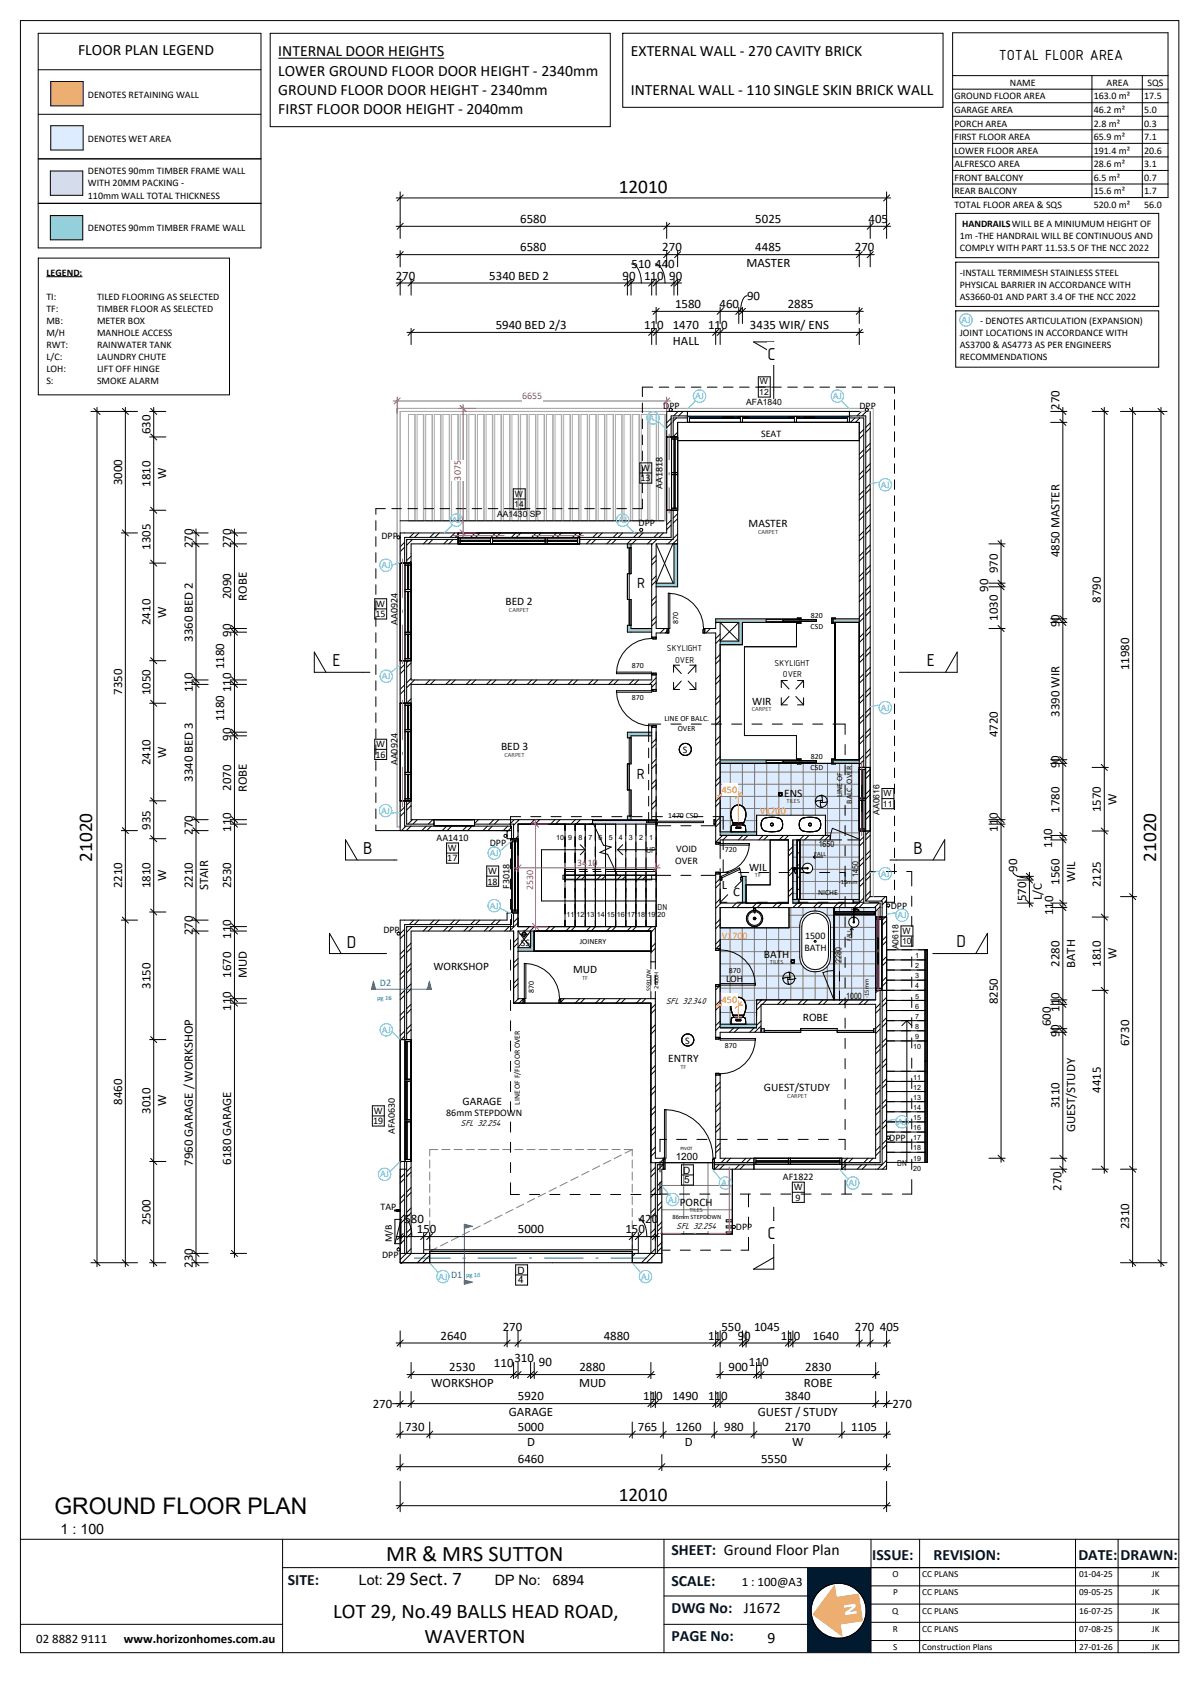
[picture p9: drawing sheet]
<svg xmlns="http://www.w3.org/2000/svg" width="297mm" height="420mm" viewBox="0 0 297 420" stroke-linecap="round" stroke-linejoin="round" font-family="sans-serif">
<defs><g id="words">
<text font-size="5.6" x="13.5" y="373.8">GROUND FLOOR PLAN</text>
<text font-size="5.5" x="95.4" y="385.5">MR &amp; MRS SUTTON</text>
<g font-size="5.1">
<text x="82.3" y="399.5">LOT 29, No.49 BALLS HEAD ROAD,</text>
<text x="104.8" y="405.7">WAVERTON</text>
</g>
<g font-size="4.8">
<text x="152.8" y="47.7">12010</text>
<text x="22.7" y="212.8" transform="rotate(-90 22.7 212.8)">21020</text>
<text x="285.4" y="212.8" transform="rotate(-90 285.4 212.8)">21020</text>
<text x="152.8" y="370.6">12010</text>
<text x="95.3" y="391.5">29 Sect. 7</text>
</g>
<g font-size="4.6">
<text x="189.5" y="88.9">C</text>
<text x="82.1" y="164.6">E</text>
<text x="228.8" y="164.5">E</text>
<text x="89.6" y="210.9">B</text>
<text x="225.6" y="210.8">B</text>
<text x="236.1" y="233.9">D</text>
<text x="85.7" y="234">D</text>
<text x="189.5" y="305.9">C</text>
</g>
<text font-size="4.1" fill="#fcfcfc" x="208.3" y="396" transform="rotate(82 208.3 396)">N</text>
<g font-size="3.9">
<text x="19.3" y="13.6">FLOOR PLAN LEGEND</text>
<text x="68.7" y="13.9">INTERNAL DOOR HEIGHTS</text>
<text x="155.7" y="13.9">EXTERNAL WALL - 270 CAVITY BRICK</text>
<text x="246.6" y="14.8">TOTAL FLOOR AREA</text>
<text x="68.7" y="18.7">LOWER GROUND FLOOR DOOR HEIGHT - 2340mm</text>
<text x="68.7" y="23.5">GROUND FLOOR DOOR HEIGHT - 2340mm</text>
<text x="155.7" y="23.4">INTERNAL WALL - 110 SINGLE SKIN BRICK WALL</text>
<text x="68.7" y="28.2">FIRST FLOOR DOOR HEIGHT - 2040mm</text>
<text x="157.3" y="145.1">R</text>
<text x="157.2" y="192.4">R</text>
<text x="136.4" y="391.4">6894</text>
<text x="183.7" y="398.3">J1672</text>
<text x="189.5" y="405.6">9</text>
</g>
<g font-size="3.9" fill="#00182c">
<text x="165.8" y="384">SHEET: Ground Floor Plan</text>
<text x="215.3" y="385.2">ISSUE:</text>
<text x="230.5" y="385.2">REVISION:</text>
<text x="266.2" y="385.2">DATE:</text>
<text x="276.7" y="385.2">DRAWN:</text>
<text x="71" y="391.5">SITE:</text>
<text x="165.8" y="391.6">SCALE:</text>
<text x="165.8" y="398.3">DWG No:</text>
<text x="165.8" y="405.2">PAGE No:</text>
</g>
<g font-size="3.5">
<text x="15" y="378.8">1 : 100</text>
<text x="88.6" y="391.5">Lot:</text>
<text x="122.2" y="391.5">DP No:</text>
</g>
<g font-size="3.2">
<text x="128.5" y="55.1">6580</text>
<text x="186.5" y="55.1">5025</text>
<text x="214.4" y="55.1">405</text>
<text x="128.5" y="62.1">6580</text>
<text x="163.5" y="62.1">270</text>
<text x="184.3" y="65.9">MASTER</text>
<text x="186.5" y="62.1">4485</text>
<text x="211.1" y="62.1">270</text>
<text x="97.7" y="69.1">270</text>
<text x="120.8" y="69.1">5340 BED 2</text>
<text x="153.7" y="69.1">90</text>
<text x="155.9" y="66.3">510</text>
<text x="159" y="69.1">110</text>
<text x="161.8" y="66.3">440</text>
<text x="165.2" y="69.1">90</text>
<text x="166.6" y="76.1">1580</text>
<text x="177.7" y="76.1">460</text>
<text x="184.4" y="74.1">90</text>
<text x="194.5" y="76.1">2885</text>
<text x="122.4" y="81.3">5940 BED 2/3</text>
<text x="159" y="81.3">110</text>
<text x="166.1" y="81.3">1470</text>
<text x="174.8" y="81.3">110</text>
<text x="185.2" y="81.3">3435 WIR/ ENS</text>
<text x="166.1" y="85.1">HALL</text>
<text x="261.6" y="101.1" transform="rotate(-90 261.6 101.1)">270</text>
<text x="37.1" y="107.2" transform="rotate(-90 37.1 107.2)">630</text>
<text x="30.1" y="119.8" transform="rotate(-90 30.1 119.8)">3000</text>
<text x="41" y="118.4" transform="rotate(-90 41 118.4)">W</text>
<text x="37.1" y="120.2" transform="rotate(-90 37.1 120.2)">1810</text>
<text x="37.1" y="135.8" transform="rotate(-90 37.1 135.8)">1305</text>
<text x="47.6" y="135.4" transform="rotate(-90 47.6 135.4)">270</text>
<text x="57.1" y="135.4" transform="rotate(-90 57.1 135.4)">270</text>
<text x="261.6" y="137.6" transform="rotate(-90 261.6 137.6)">4850 MASTER</text>
<text x="246.3" y="141.6" transform="rotate(-90 246.3 141.6)">970</text>
<text x="57.1" y="148" transform="rotate(-90 57.1 148)">2090</text>
<text x="60.9" y="148.3" transform="rotate(-90 60.9 148.3)">ROBE</text>
<text x="244" y="146.1" transform="rotate(-90 244 146.1)">90</text>
<text x="271.8" y="148.8" transform="rotate(-90 271.8 148.8)">8790</text>
<text x="37.1" y="154.3" transform="rotate(-90 37.1 154.3)">2410</text>
<text x="41" y="152.5" transform="rotate(-90 41 152.5)">W</text>
<text x="246.3" y="153.3" transform="rotate(-90 246.3 153.3)">1030</text>
<text x="261.6" y="154.9" transform="rotate(-90 261.6 154.9)">90</text>
<text x="47.6" y="158.5" transform="rotate(-90 47.6 158.5)">3360 BED 2</text>
<text x="57.1" y="157.3" transform="rotate(-90 57.1 157.3)">90</text>
<text x="55.3" y="165.2" transform="rotate(-90 55.3 165.2)">1180</text>
<text x="278.8" y="165.5" transform="rotate(-90 278.8 165.5)">11980</text>
<text x="30.1" y="171.6" transform="rotate(-90 30.1 171.6)">7350</text>
<text x="37.1" y="171.6" transform="rotate(-90 37.1 171.6)">1050</text>
<text x="47.6" y="170.9" transform="rotate(-90 47.6 170.9)">110</text>
<text x="57.1" y="170.9" transform="rotate(-90 57.1 170.9)">110</text>
<text x="55.3" y="178.1" transform="rotate(-90 55.3 178.1)">1180</text>
<text x="261.6" y="176.9" transform="rotate(-90 261.6 176.9)">3390 WIR</text>
<text x="57.1" y="182.9" transform="rotate(-90 57.1 182.9)">90</text>
<text x="246.3" y="182" transform="rotate(-90 246.3 182)">4720</text>
<text x="37.1" y="188.9" transform="rotate(-90 37.1 188.9)">2410</text>
<text x="41" y="187.1" transform="rotate(-90 41 187.1)">W</text>
<text x="261.6" y="189.7" transform="rotate(-90 261.6 189.7)">90</text>
<text x="47.6" y="193.1" transform="rotate(-90 47.6 193.1)">3340 BED 3</text>
<text x="57.1" y="195.3" transform="rotate(-90 57.1 195.3)">2070</text>
<text x="60.9" y="195.6" transform="rotate(-90 60.9 195.6)">ROBE</text>
<text x="261.6" y="200.6" transform="rotate(-90 261.6 200.6)">1780</text>
<text x="271.8" y="200.6" transform="rotate(-90 271.8 200.6)">1570</text>
<text x="275.7" y="198.7" transform="rotate(-90 275.7 198.7)">W</text>
<text x="37.1" y="204.8" transform="rotate(-90 37.1 204.8)">935</text>
<text x="47.6" y="206.2" transform="rotate(-90 47.6 206.2)">270</text>
<text x="57.1" y="205.4" transform="rotate(-90 57.1 205.4)">110</text>
<text x="246.3" y="205.4" transform="rotate(-90 246.3 205.4)">110</text>
<text x="259.7" y="209.3" transform="rotate(-90 259.7 209.3)">110</text>
<text x="251.1" y="215.2" transform="rotate(-90 251.1 215.2)">90</text>
<text x="30.1" y="219.4" transform="rotate(-90 30.1 219.4)">2210</text>
<text x="37.1" y="219.4" transform="rotate(-90 37.1 219.4)">1810</text>
<text x="41" y="217.5" transform="rotate(-90 41 217.5)">W</text>
<text x="47.6" y="219.4" transform="rotate(-90 47.6 219.4)">2210</text>
<text x="51.4" y="219.8" transform="rotate(-90 51.4 219.8)">STAIR</text>
<text x="57.1" y="219.4" transform="rotate(-90 57.1 219.4)">2530</text>
<text x="178.2" y="219.4">L</text>
<text x="181" y="221.3">C</text>
<text x="261.6" y="218.4" transform="rotate(-90 261.6 218.4)">1560</text>
<text x="265.4" y="217.7" transform="rotate(-90 265.4 217.7)">WIL</text>
<text x="271.8" y="219.1" transform="rotate(-90 271.8 219.1)">2125</text>
<text x="253.3" y="222.6" transform="rotate(-90 253.3 222.6)">570</text>
<text x="257.2" y="222.3" transform="rotate(-90 257.2 222.3)">L/C</text>
<text x="260" y="226" transform="rotate(-90 260 226)">110</text>
<text x="47.6" y="231" transform="rotate(-90 47.6 231)">270</text>
<text x="57.1" y="231.8" transform="rotate(-90 57.1 231.8)">110</text>
<text x="261.6" y="238.7" transform="rotate(-90 261.6 238.7)">2280</text>
<text x="265.4" y="239" transform="rotate(-90 265.4 239)">BATH</text>
<text x="271.8" y="238.7" transform="rotate(-90 271.8 238.7)">1810</text>
<text x="275.7" y="236.9" transform="rotate(-90 275.7 236.9)">W</text>
<text x="37.1" y="244.2" transform="rotate(-90 37.1 244.2)">3150</text>
<text x="57.1" y="241.5" transform="rotate(-90 57.1 241.5)">1670</text>
<text x="60.9" y="241.6" transform="rotate(-90 60.9 241.6)">MUD</text>
<text x="57.1" y="249.6" transform="rotate(-90 57.1 249.6)">110</text>
<text x="246.3" y="248" transform="rotate(-90 246.3 248)">8250</text>
<text x="261.6" y="249.9" transform="rotate(-90 261.6 249.9)">110</text>
<text x="259.4" y="253.4" transform="rotate(-90 259.4 253.4)">600</text>
<text x="261.6" y="256.1" transform="rotate(-90 261.6 256.1)">90</text>
<text x="278.8" y="258.3" transform="rotate(-90 278.8 258.3)">6730</text>
<text x="271.8" y="269.9" transform="rotate(-90 271.8 269.9)">4415</text>
<text x="30.1" y="272.7" transform="rotate(-90 30.1 272.7)">8460</text>
<text x="37.1" y="275" transform="rotate(-90 37.1 275)">3010</text>
<text x="41" y="273.1" transform="rotate(-90 41 273.1)">W</text>
<text x="261.6" y="273.7" transform="rotate(-90 261.6 273.7)">3110</text>
<text x="265.4" y="279.6" transform="rotate(-90 265.4 279.6)">GUEST/STUDY</text>
<text x="47.6" y="287.8" transform="rotate(-90 47.6 287.8)">7960 GARAGE / WORKSHOP</text>
<text x="57.1" y="287.7" transform="rotate(-90 57.1 287.7)">6180 GARAGE</text>
<text x="262" y="294" transform="rotate(-90 262 294)">270</text>
<text x="37.1" y="302.5" transform="rotate(-90 37.1 302.5)">2500</text>
<text x="99.8" y="302.1">580</text>
<text x="102.9" y="304.5">150</text>
<text x="127.9" y="304.5">5000</text>
<text x="154.4" y="304.5">150</text>
<text x="157.7" y="302.1">420</text>
<text x="278.8" y="303.5" transform="rotate(-90 278.8 303.5)">2310</text>
<text x="47.6" y="313.1" transform="rotate(-90 47.6 313.1)">230</text>
<text x="124.1" y="328.8">270</text>
<text x="178.1" y="328.8">550</text>
<text x="186.2" y="328.8">1045</text>
<text x="211.1" y="328.8">270</text>
<text x="217.2" y="328.8">405</text>
<text x="108.8" y="330.8">2640</text>
<text x="149" y="330.8">4880</text>
<text x="174.8" y="330.8">110</text>
<text x="182.1" y="330.8">90</text>
<text x="192.8" y="330.8">110</text>
<text x="200.7" y="330.8">1640</text>
<text x="110.9" y="338.6">2530</text>
<text x="122" y="337.5">110</text>
<text x="127" y="336.2">310</text>
<text x="133.1" y="337.3">90</text>
<text x="143" y="338.6">2880</text>
<text x="179.9" y="338.6">900</text>
<text x="184.9" y="337.3">110</text>
<text x="198.8" y="338.6">2830</text>
<text x="92" y="347.7">270</text>
<text x="106.4" y="342.4">WORKSHOP</text>
<text x="127.9" y="345.8">5920</text>
<text x="143" y="342.4">MUD</text>
<text x="158.8" y="345.8">110</text>
<text x="166" y="345.8">1490</text>
<text x="174.8" y="345.8">110</text>
<text x="193.7" y="345.8">3840</text>
<text x="198.5" y="342.4">ROBE</text>
<text x="220.3" y="347.6">270</text>
<text x="100" y="353.3">730</text>
<text x="125.6" y="349.6">GARAGE</text>
<text x="127.9" y="353.3">5000</text>
<text x="157.5" y="353.3">765</text>
<text x="166.8" y="353.3">1260</text>
<text x="178.8" y="353.3">980</text>
<text x="187.1" y="349.6">GUEST / STUDY</text>
<text x="193.7" y="353.3">2170</text>
<text x="210.1" y="353.3">1105</text>
<text x="130.1" y="357.2">D</text>
<text x="169.1" y="357.2">D</text>
<text x="195.6" y="357.2">W</text>
<text x="127.9" y="361.3">6460</text>
<text x="187.9" y="361.3">5550</text>
<text x="183.1" y="391.5">1 : 100@A3</text>
<text x="9" y="405.7">02 8882 9111</text>
<text x="30.6" y="405.7">www.horizonhomes.com.au</text>
</g>
<g font-size="2.8">
<text x="184.8" y="130.2">MASTER</text>
<text x="124.8" y="149.5">BED 2</text>
<text x="185.7" y="174">WIR</text>
<text x="123.7" y="185.2">BED 3</text>
<text x="193.6" y="196.8">ENS</text>
<text x="184.9" y="215.1">WIL</text>
<text x="107" y="239.6">WORKSHOP</text>
<text x="188.6" y="236.6">BATH</text>
<text x="141.5" y="240.4">MUD</text>
<text x="198.2" y="252">ROBE</text>
<text x="165" y="262.3">ENTRY</text>
<text x="188.6" y="269.5">GUEST/STUDY</text>
<text x="114.2" y="272.8">GARAGE</text>
<text x="167.8" y="297.8">PORCH</text>
</g>
<g font-size="2.5">
<text x="249.3" y="21.2">NAME</text>
<text x="273.2" y="21.2">AREA</text>
<text x="283.3" y="21.2">SQS</text>
<text x="21.7" y="24.2">DENOTES RETAINING WALL</text>
<text x="235.6" y="24.6">GROUND FLOOR AREA</text>
<text x="235.6" y="27.9">GARAGE AREA</text>
<text x="270" y="24.6">163.0 m²</text>
<text x="270" y="27.9">46.2 m²</text>
<text x="282.5" y="24.6">17.5</text>
<text x="282.5" y="27.9">5.0</text>
<text x="21.7" y="35.1">DENOTES WET AREA</text>
<text x="235.6" y="31.2">PORCH AREA</text>
<text x="235.6" y="34.6">FIRST FLOOR AREA</text>
<text x="270" y="31.2">2.8 m²</text>
<text x="270" y="34.6">65.9 m²</text>
<text x="282.5" y="31.2">0.3</text>
<text x="282.5" y="34.6">7.1</text>
<text x="235.6" y="37.9">LOWER FLOOR AREA</text>
<text x="235.6" y="41.3">ALFRESCO AREA</text>
<text x="270" y="37.9">191.4 m²</text>
<text x="270" y="41.3">28.6 m²</text>
<text x="282.5" y="37.9">20.6</text>
<text x="282.5" y="41.3">3.1</text>
<text x="21.7" y="43.1">DENOTES 90mm TIMBER FRAME WALL</text>
<text x="21.7" y="46">WITH 20MM PACKING -</text>
<text x="235.6" y="48">REAR BALCONY</text>
<text x="235.6" y="44.6">FRONT BALCONY</text>
<text x="270" y="44.6">6.5 m²</text>
<text x="270" y="48">15.6 m²</text>
<text x="282.5" y="44.6">0.7</text>
<text x="282.5" y="48">1.7</text>
<text x="21.7" y="49">110mm WALL TOTAL THICKNESS</text>
<text x="235.6" y="51.3">TOTAL FLOOR AREA &amp; SQS</text>
<text x="270" y="51.3">520.0 m²</text>
<text x="282.5" y="51.3">56.0</text>
<text x="21.7" y="57">DENOTES 90mm TIMBER FRAME WALL</text>
<text x="237" y="59">1m -THE HANDRAIL WILL BE CONTINUOUS AND</text>
<text x="237.5" y="56">HANDRAILSWILL BE A MINIUMUM HEIGHT OF</text>
<text x="237" y="62">COMPLY WITH PART 11.53.5 OF THE NCC 2022</text>
<text x="11.5" y="68">LEGEND:</text>
<text x="237" y="68">-INSTALL TERMIMESH STAINLESS STEEL</text>
<text x="237" y="71">PHYSICAL BARRIER IN ACCORDANCE WITH</text>
<text x="11.5" y="74">TI:</text>
<text x="11.5" y="77">TF:</text>
<text x="24" y="74">TILED FLOORING AS SELECTED</text>
<text x="24" y="77">TIMBER FLOOR AS SELECTED</text>
<text x="237" y="74">AS3660-01 AND PART 3.4 OF THE NCC 2022</text>
<text x="11.5" y="80">MB:</text>
<text x="11.5" y="82.9">M/H</text>
<text x="24" y="80">METER BOX</text>
<text x="24" y="82.9">MANHOLE ACCESS</text>
<text x="237" y="83">JOINT LOCATIONS IN ACCORDANCE WITH</text>
<text x="242" y="80.1">- DENOTES ARTICULATION (EXPANSION)</text>
<text x="11.5" y="85.9">RWT:</text>
<text x="11.5" y="88.9">L/C:</text>
<text x="24" y="85.9">RAINWATER TANK</text>
<text x="24" y="88.9">LAUNDRY CHUTE</text>
<text x="237" y="86">AS3700 &amp; AS4773 AS PER ENGINEERS</text>
<text x="237" y="89">RECOMMENDATIONS</text>
<text x="11.5" y="91.9">LOH:</text>
<text x="11.5" y="94.8">S:</text>
<text x="24" y="91.9">LIFT OFF HINGE</text>
<text x="24" y="94.8">SMOKE ALARM</text>
<text x="163.8" y="100.9">DPP</text>
<text x="212.2" y="100.9">DPP</text>
<text x="187.9" y="107.8">SEAT</text>
<text x="158.1" y="118.9">13</text>
<text x="158.3" y="116.3">W</text>
<text x="163.5" y="120.7" transform="rotate(-90 163.5 120.7)">AA1818</text>
<text x="157.7" y="129.9">DPP</text>
<text x="94.1" y="133.2">DPP</text>
<text x="92.9" y="149.8">W</text>
<text x="92.7" y="152.4">15</text>
<text x="98.1" y="154.2" transform="rotate(-90 98.1 154.2)">AA0924</text>
<text x="92.9" y="184.5">W</text>
<text x="168.6" y="185.9">S</text>
<text x="92.7" y="187.1">16</text>
<text x="98.1" y="188.9" transform="rotate(-90 98.1 188.9)">AA0924</text>
<text x="107.8" y="207.6">AA1410</text>
<text x="120.9" y="209">DPP</text>
<text x="110.4" y="212.7">17</text>
<text x="110.6" y="210.1">W</text>
<text x="120.5" y="215.8">W</text>
<text x="166.7" y="213.4">OVER</text>
<text x="166.9" y="210.4">VOID</text>
<text x="120.3" y="218.4">18</text>
<text x="125.8" y="219.4" transform="rotate(-90 125.8 219.4)">F3018</text>
<text x="219.9" y="224.5">DPP</text>
<text x="94.6" y="230.3">DPP</text>
<text x="128.6" y="233.5">SS</text>
<text x="198.8" y="231.8">1500</text>
<text x="198.6" y="234.8">BATH</text>
<text x="179.3" y="242.4">LOH</text>
<text x="169.2" y="257.7">S</text>
<text x="92.3" y="275">W</text>
<text x="110.2" y="275.7">86mm STEPDOWN</text>
<text x="92.1" y="277.6">19</text>
<text x="97.5" y="280" transform="rotate(-90 97.5 280)">AFA0630</text>
<text x="219.5" y="281.7">DPP</text>
<text x="166.8" y="286.5">1200</text>
<text x="168.7" y="289.8">D</text>
<text x="168.9" y="292.2">5</text>
<text x="193.3" y="291.4">AF1822</text>
<text x="196" y="293.9">W</text>
<text x="94" y="298.7">TAP</text>
<text x="196.4" y="296.5">9</text>
<text x="181.7" y="303.6">DPP</text>
<text x="94.3" y="310.7">DPP</text>
<text x="96.7" y="306.7" transform="rotate(-90 96.7 306.7)">M/B</text>
<text x="127.8" y="314.5">D</text>
<text x="128" y="316.9">4</text>
</g>
<g font-size="2.5" fill="#35b9ff">
<text x="237.4" y="79.8">AJ</text>
<text x="171.6" y="98.5">AJ</text>
<text x="205.7" y="98.5">AJ</text>
<text x="160.1" y="103.9">AJ</text>
<text x="217.5" y="120.4">AJ</text>
<text x="111.6" y="129.2">AJ</text>
<text x="152.6" y="129.2">AJ</text>
<text x="94.2" y="140.3">AJ</text>
<text x="94.3" y="167.7">AJ</text>
<text x="217.5" y="175.5">AJ</text>
<text x="94.1" y="200.9">AJ</text>
<text x="120.9" y="211.4">AJ</text>
<text x="217.5" y="216.5">AJ</text>
<text x="120.9" y="224.4">AJ</text>
<text x="221.6" y="226.7">AJ</text>
<text x="94.3" y="255">AJ</text>
<text x="221.6" y="277.7">AJ</text>
<text x="93.9" y="290.7">AJ</text>
<text x="178" y="292.8">AJ</text>
<text x="209.5" y="292.8">AJ</text>
<text x="165" y="296.9">AJ</text>
<text x="108.3" y="315.9">AJ D1</text>
<text x="158.3" y="315.9">AJ</text>
</g>
<g font-size="2.5" fill="#ff0080">
<text x="128.9" y="98.4">6655</text>
<text x="113.7" y="118.6" transform="rotate(-90 113.7 118.6)">3075</text>
<text x="142.5" y="213.7">3410</text>
<text x="131.6" y="219.7" transform="rotate(-90 131.6 219.7)">2530</text>
</g>
<g font-size="2.5" fill="#ff8000">
<text x="178.2" y="195.8">450</text>
<text x="187.6" y="201.1">V1700</text>
<text x="178.2" y="247.6">450</text>
</g>
<text font-size="2.5" fill="#ff8040" x="178.2" y="231.8">V1700</text>
<text font-size="2.5" fill="#00f" x="93.8" y="243.3">D2</text>
<g font-size="2.4">
<text x="164.4" y="247.9">SFL 32.340</text>
<text x="113.7" y="278">SFL 32.254</text>
<text x="167" y="303.4">SFL 32.254</text>
</g>
<g font-size="2.3">
<text x="164.6" y="160.8">SKYLIGHT</text>
<text x="166.7" y="163.7">OVER</text>
<text x="191.2" y="164.4">SKYLIGHT</text>
<text x="193.3" y="167.3">OVER</text>
<text x="159.6" y="210.6">UP</text>
<text x="162.4" y="224.7">DN</text>
<text x="221.5" y="287.8">DN</text>
<text x="220.3" y="389.5">O</text>
<text x="227.6" y="389.5">CC PLANS</text>
<text x="266.4" y="389.5">01-04-25</text>
<text x="284.4" y="389.5">JK</text>
<text x="220.5" y="393.9">P</text>
<text x="227.6" y="393.9">CC PLANS</text>
<text x="266.4" y="393.9">09-05-25</text>
<text x="284.4" y="393.9">JK</text>
<text x="220.3" y="398.4">Q</text>
<text x="227.6" y="398.4">CC PLANS</text>
<text x="266.4" y="398.4">16-07-25</text>
<text x="284.4" y="398.4">JK</text>
<text x="220.4" y="402.9">R</text>
<text x="220.5" y="407.3">S</text>
<text x="227.6" y="402.9">CC PLANS</text>
<text x="227.6" y="407.3">Construction Plans</text>
<text x="266.4" y="402.9">07-08-25</text>
<text x="266.4" y="407.3">27-01-26</text>
<text x="284.4" y="402.9">JK</text>
<text x="284.4" y="407.3">JK</text>
</g>
<g font-size="2.1">
<text x="187.6" y="94.9">W</text>
<text x="184.2" y="100">AFA1840</text>
<text x="187.5" y="97.5">12</text>
<text x="127" y="125.2">14</text>
<text x="127.1" y="122.6">W</text>
<text x="122.7" y="127.7">AA1430 SP</text>
<text x="218.1" y="196.6">W</text>
<text x="217.1" y="201.2" transform="rotate(-90 217.1 201.2)">AA0616</text>
<text x="218" y="199.2">11</text>
<text x="202.1" y="209.1">1650</text>
<text x="212" y="216.6" transform="rotate(-90 212 216.6)">1450</text>
<text x="222.7" y="233.1">10</text>
<text x="222.8" y="230.5">W</text>
<text x="207.8" y="237.7" transform="rotate(-90 207.8 237.7)">2280</text>
<text x="221.8" y="234.4" transform="rotate(-90 221.8 234.4)">A0618</text>
<text x="208.9" y="246.6">1000</text>
</g>
<g font-size="1.9">
<text x="167.4" y="154.1" transform="rotate(-90 167.4 154.1)">870</text>
<text x="200.1" y="155.3">CSD</text>
<text x="200.2" y="152.6">820</text>
<text x="156" y="165">870</text>
<text x="156" y="172.7">870</text>
<text x="164" y="178.1">LINE OF BALC.</text>
<text x="167.3" y="180.5">OVER</text>
<text x="200.1" y="190">CSD</text>
<text x="200.2" y="187.5">820</text>
<text x="207.9" y="196.8" transform="rotate(-90 207.9 196.8)">LINE OF</text>
<text x="164.9" y="202.1">1470 CSD</text>
<text x="210.3" y="198.4" transform="rotate(-90 210.3 198.4)">BALC. OVER</text>
<text x="178.9" y="210.4">720</text>
<text x="202" y="221.1">NICHE</text>
<text x="143.1" y="233.2">JOINERY</text>
<text x="131.8" y="245.2" transform="rotate(-90 131.8 245.2)">870</text>
<text x="180" y="240.3">870</text>
<text x="178.9" y="258.9">870</text>
<text x="128.3" y="272.8" transform="rotate(-90 128.3 272.8)">LINE OF F/FLOOR OVER</text>
</g>
<g font-size="1.8">
<text x="137.3" y="207.4">10</text>
<text x="140.3" y="207.4">9</text>
<text x="142.8" y="207.4">8</text>
<text x="145.3" y="207.4">7</text>
<text x="147.8" y="207.4">6</text>
<text x="150.3" y="207.4">5</text>
<text x="152.8" y="207.4">4</text>
<text x="155.3" y="207.4">3</text>
<text x="157.8" y="207.4">2</text>
<text x="160.3" y="207.4">1</text>
<text x="139.8" y="226.4">11</text>
<text x="142.3" y="226.4">12</text>
<text x="144.8" y="226.4">13</text>
<text x="147.3" y="226.4">14</text>
<text x="149.8" y="226.4">15</text>
<text x="152.3" y="226.4">16</text>
<text x="154.8" y="226.4">17</text>
<text x="157.3" y="226.4">18</text>
<text x="159.8" y="226.4">19</text>
<text x="162.3" y="226.4">20</text>
<text x="225.9" y="239.1">2</text>
<text x="225.9" y="236.6">1</text>
<text x="225.9" y="244.1">4</text>
<text x="225.9" y="241.6">3</text>
<text x="225.9" y="251.6">7</text>
<text x="225.9" y="249.1">6</text>
<text x="225.9" y="246.6">5</text>
<text x="225.9" y="256.6">9</text>
<text x="225.9" y="254.1">8</text>
<text x="225.5" y="259.1">10</text>
<text x="225.5" y="269.1">12</text>
<text x="225.5" y="266.6">11</text>
<text x="225.5" y="274.1">14</text>
<text x="225.5" y="271.6">13</text>
<text x="225.5" y="281.6">17</text>
<text x="225.5" y="279.1">16</text>
<text x="225.5" y="276.6">15</text>
<text x="225.5" y="286.6">19</text>
<text x="225.5" y="284.1">18</text>
<text x="225.5" y="289.1">20</text>
</g>
<g font-size="1.6">
<text x="187.2" y="131.8">CARPET</text>
<text x="125.6" y="151">CARPET</text>
<text x="185.6" y="175.5">CARPET</text>
<text x="124.6" y="186.8">CARPET</text>
<text x="194.2" y="198.3">TILES</text>
<text x="201" y="211.5">FALL</text>
<text x="186.4" y="216.6">TF</text>
<text x="207.1" y="218.3">-15mm</text>
<text x="210.1" y="232.4" transform="rotate(-90 210.1 232.4)">FALL</text>
<text x="190.1" y="238.1">TILES</text>
<text x="143.7" y="241.9">TF</text>
<text x="160.7" y="244.6" transform="rotate(-90 160.7 244.6)">SS910W</text>
<text x="162.6" y="244.1" transform="rotate(-90 162.6 244.1)">2400H</text>
<text x="214.5" y="246.4" transform="rotate(-90 214.5 246.4)">-15mm</text>
<text x="168" y="263.9">TF</text>
<text x="194.4" y="271">CARPET</text>
<text x="170.2" y="299.3">TILES</text>
<text x="166" y="301.1">86mm STEPDOWN</text>
</g>
<g font-size="1.6" fill="#00f">
<text x="93.1" y="246.8">pg 16</text>
<text x="115.1" y="315.3">pg 16</text>
</g>
<text font-size="1.2" x="168" y="283.9">PIVOT</text>
</g></defs>
<g fill="#d7d7ff">
<path d="M146.3 202.6h15.7v.9h-15.7z"/>
<path d="M146.3 202.4h15.7v.2h-15.7z"/>
</g>
<g fill="#fff">
<path d="M101.5 228.8h25.3v1.1h-25.3z"/>
<path d="M99.9 227.2h25.3v1.1h-25.3z"/>
<path d="M125.2 225.4v2.9h1.1v-2.9zM125.2 205.1v2h1.1v-2z"/>
<path d="M126.8 225.4v4.5h1.1v-4.5zM126.8 203.5v3.6h1.1v-3.6z"/>
<path d="M138.4 246.6v1.1h22.3v-1.1zM127.9 246.6v1.1h1.2v-1.1z"/>
<path d="M160.7 246.6v39.4h1.1v-39.4zM160.7 229.9v7.6h1.1v-7.6z"/>
<path d="M176.7 265.4v20.6h1.1v-20.6zM176.7 243.5v12.6h1.1v-12.6zM176.7 215.8v18.4h1.1v-18.4zM176.7 153.7v54.3h1.1v-54.3z"/>
</g>
<path d="M177.8 187.6v.9h19.6v-.2h-8.3v-.5h8.3v-.2zM205.6 187.6v.9h6.5v-.9z" fill="#9ad1b7"/>
<g fill="#fff">
<path d="M177.8 223h34.3v1.1h-34.3z"/>
<path d="M177.8 253.8h10.1v1.1h-10.1z"/>
<path d="M186.8 246.9h1.1v6.9h-1.1z"/>
<path d="M187.9 246.9h28.3v1.1h-28.3z"/>
<path d="M164.2 287.1h11.7v1.6h4.9v12.5h-1.5v.5h1.5v1h-1.5v.5h1.5v1h-1.5v.5h-15.9v-16h.8z"/>
</g>
<path d="M180.5 247.7l-.1 .4zM177.8 229.1v23.8h2.7l.1-1.5a.49 .49 0 0 0 .4-.7 3.8 3.8 0 0 1-.4-3.3 1.79 1.79 0 0 1 2-1.2 1.79 1.79 0 0 1 1.5 1.7 7 7 0 0 1-.6 3.3l.5 .2 .1 1.5h2.7v-6h19v-22.8h-11v5zM180.8 251.6h.2zM206 225.9v21h10.2v-22.8h-5.1v.3l.9 .2a.63 .63 0 0 1-.5 .5 .63 .63 0 0 1-.6-.1l5.1 .1v.8h-5.1v.6a1.25 1.25 0 0 1 1 1.9 1.25 1.25 0 0 1-2.2 0 1.25 1.25 0 0 1 1-1.9v-.6zM198.7 225.8a3.8 3.8 0 0 1 4-.6 3.8 3.8 0 0 1 2.3 3.3v7.9a3.8 3.8 0 0 1-3.8 3.5 3.8 3.8 0 0 1-3.8-3.5v-7.9a3.5 3.5 0 0 1 1.3-2.7zM195.3 237h.8v.8h-.8zM195.4 237v.7h.7v-.7zM195.4 237.1h.6v.6h-.6zM210.9 225.1l5 .1v.6h-5h5.1v-.7zM206.1 225.1v.7h4.6h-4.6v-.6l4.6-.1zM206 224.1v1h4.7l-.1-.6 .2-.1-.1-.3z" fill="#ddedff"/>
<path d="M139.5 216.1h21.4v1.1h-21.4z" fill="#fff"/>
<path d="M127.1 207.6v17.1" fill="none" stroke="#c0c0c0" stroke-width=".25"/>
<g fill="#fff">
<path d="M127.9 228.8h33.9v1.1h-33.9z"/>
<path d="M126.8 229.9h1.1v17.8h-1.1z"/>
<path d="M99.9 204h26.4v1.1h-26.4z"/>
<path d="M99.9 131.6h64.7v1.1h-64.7z"/>
<path d="M103.1 167.9h57.8v1.1h-57.8z"/>
<path d="M101.5 167.9h1.6v1.1h-1.6z"/>
<path d="M100.4 199.1v4.4h1.1v-4.4zM100.4 133.2v3.5h1.1v-3.5z"/>
<path d="M98.8 199.1v6h1.1v-6zM98.8 131.6v5.1h1.1v-5.1z"/>
<path d="M98.8 197.7v1.4h1.1v-1.4zM98.8 163.1v10.5h1.1v-10.5zM98.8 136.7v2.3h1.1v-2.3z"/>
<path d="M100.4 197.7v1.4h1.1v-1.4zM100.4 163.1v10.5h1.1v-10.5zM100.4 136.7v2.3h1.1v-2.3z"/>
<path d="M117.1 202.4v1.1h10.8v-1.1zM101.5 202.4v1.1h5.6v-1.1z"/>
<path d="M209.7 101.6v1.1h4v-1.1zM164.6 101.6v1.1h5.1v-1.1z"/>
<path d="M209.7 103.2v1.1h2.4v-1.1zM166.2 103.2v1.1h3.5v-1.1z"/>
<path d="M164.6 126v6.7h1.1v-6.7zM164.6 102.7v5.2h1.1v-5.2z"/>
<path d="M166.2 126v8.3h1.1v-8.3zM166.2 104.3v3.6h1.1v-3.6z"/>
<path d="M143.1 133.2v1.1h23.1v-1.1zM101.5 133.2v1.1h11.6v-1.1z"/>
</g>
<g fill="#9ad1b7">
<path d="M155.8 180.8h5.1v.9h-5.1z"/>
<path d="M155.8 155.2h5.1v.9h-5.1z"/>
<path d="M176.7 152.8v.9h20.7v-.2h-8.3v-.5h8.3v-.2zM205.6 152.8v.9h6.5v-.9z"/>
<path d="M154.9 154.4v1.7h.9v-1.7zM154.9 134.3v1h.9v-1z"/>
<path d="M154.9 201.5v.9h.9v-.9zM154.9 180.8v1.4h.9v-1.4z"/>
</g>
<g fill="#fff">
<path d="M194.6 207.4h1.1v15.6h-1.1z"/>
<path d="M177.8 206.3h27.1v1.1h-27.1z"/>
</g>
<g fill="#9ad1b7">
<path d="M183.3 216.4h.9v.9h-.9z"/>
<path d="M195.7 222.1h1.5v.9h-1.5z"/>
<path d="M166.4 134.3h.9v10.6h-.9z"/>
<path d="M210.6 222.1h1.5v.9h-1.5z"/>
</g>
<path d="M180.5 200.2l-.1 .4zM177.8 188.5v16.9h2.7l.1-1.5 .5-.2-.1-.5a3.8 3.8 0 0 1-.4-3.3 1.79 1.79 0 0 1 2-1.2 1.79 1.79 0 0 1 1.5 1.7 7 7 0 0 1-.6 3.3l.5 .2 .1 1.5h2.7v-4.1h17v5h1.1v1.1h-7.4v6.9h.6a1.25 1.25 0 0 1 1.9-1 1.25 1.25 0 0 1 0 2.2 1.25 1.25 0 0 1-1.9-1h-.6v7.6h14.6v-33.6h-5.9v.2h-.9v-.2h-7.6v.2h-.9v-.2zM195.8 214.7l-.1 7.4h1v-7.6h-.1a.69 .69 0 0 1-.2 1.1l-.4-.9zM196.8 214.5v7.6h.7v-7.6l-.1 7.5h-.6zM195.7 207.4l.1 7 .4-.2 .5 .1v-6.9zM196.8 207.4v6.9v-6.8h.6l.1 6.8v-6.9zM180.8 204.1h.2zM192.2 195.7h.8v.8h-.8zM192.3 195.7v.7h.7v-.7zM192.3 195.8h.6v.6h-.6z" fill="#ddedff"/>
<g fill="#9ad1b7">
<path d="M183.3 217.3h.9v5.7h-.9z"/>
<path d="M162 144h4.4v.9h-4.4z"/>
<path d="M127.9 234h4v.9h-4z"/>
<path d="M131 229.9h.9v4.1h-.9z"/>
<path d="M177.8 158.3h5.5v.9h-5.5z"/>
<path d="M182.4 153.7h.9v4.6h-.9z"/>
</g>
<g fill="#fff">
<path d="M127.9 202.4h18.4v1.1h-18.4z"/>
<path d="M162 155.2v1.1h2.7v-1.1zM174 155.2v1.1h2.7v-1.1z"/>
</g>
<g fill="#9ad1b7">
<path d="M177.8 252.9h9v.9h-9z"/>
<path d="M177.8 205.4h9v.9h-9z"/>
<path d="M215.7 254v.9h.5v-.9zM187.9 254v.9h.8v-.9z"/>
</g>
<g fill="#00f">
<path d="M114.6 316.1l2 .5-2 .5z"/>
<path d="M114.6 302.3l2 .5-2 .5z"/>
<path d="M106 242.3l.5 2h-1z"/>
<path d="M92.2 242.3l.5 2h-1z"/>
</g>
<g fill="#fff">
<path d="M196.8 214.5v7.5h.6v-7.5zM196.8 207.5v6.8h.6v-6.8z"/>
<path d="M206.1 225.2v.6h4.6v-.6zM210.9 225.2v.6h5v-.6z"/>
</g>
<g fill="none" stroke="#000" stroke-width=".25">
<path d="M158.6 99.5v2.4M161.1 95.6h-2.5v2.3M162.7 95.6h2.4M166.7 95.6h2.4M170.7 95.6h2.3M174.6 95.6h2.4M178.6 95.6h2.4M182.6 95.6h2.4M186.5 95.6h2.4M190.5 95.6h2.4M194.5 95.6h2.4M198.4 95.6h2.4"/>
<path d="M202.4 95.6h2.4M206.4 95.6h2.4M210.4 95.6h2.3M214.3 95.6h2.4M218.3 95.6h2.5v1.5M220.8 98.7v2.4M158.6 103.5v2.3M158.6 107.4v2.4M158.6 111.4v2.4M158.6 115.3v2.4M158.6 119.3v2.4M164.6 107.9h2.7"/>
<path d="M165.2 101l.3-.2 .3 .1 .2 .3-.2 .3-.3 .1-.3-.2zM165.7 103.3l-1.1 1.1M165.7 104.5l-1.1 1.1M165.8 108.4h1.5M165.8 107.9v18.1M165.8 117.2h1.5M165.8 116.7h1.5M166.4 108.4v17.1M166.7 108.4v17.1M167 103.2l-.8 .8M167.3 106.7l-1.1 1.1M167.3 108.8h44.8"/>
<path d="M167.4 101.6l-1.1 1.1M168.6 101.6l-1.1 1.1M169.7 101.6v2.7M169.7 102.7h-4v5.2M169.7 103.2h-3.5v4.7M169.7 102.8h40M170.2 103.1h12.6M170.2 102.8v1.5M170.2 103.3h12.6M182.8 102.8v1.5M183.3 103.1h12.8M183.3 103.3h12.8"/>
<path d="M183.3 102.8v1.5M196.1 102.8v1.5M196.6 103.1h12.6M196.6 103.3h12.6M196.6 102.8v1.5M209.2 102.8v1.5M209.7 103.2h3.5v86.3M209.7 102.7h4v119.8h4.1v65.1h-10M209.7 101.6v2.7M211.1 103.2l-1.1 1.1M212.3 103.2l-1.1 1.1M212.7 101.6l-1.1 1.1"/>
<path d="M213.2 116.1l-1.1 1.1M213.2 117.3l-1.1 1.1M213.2 106l-1.1 1.1M213.2 111.1l-1.1 1.1M213.2 107.3l-1.1 1.1M213.2 112.3l-1.1 1.1M213.6 101l.3-.2 .3 .1 .2 .3-.2 .3-.3 .1-.3-.2zM213.9 101.6l-1.1 1.1M214.8 114.5l-1.1 1.1M214.8 115.7l-1.1 1.1M214.8 104.4l-1.1 1.1M214.8 109.5l-1.1 1.1"/>
<path d="M214.8 119.5l-1.1 1.1M214.8 105.7l-1.1 1.1M214.8 110.7l-1.1 1.1M220.8 102.7v2.3M220.8 106.6v2.4M220.8 110.6v2.3M220.8 114.5v2.4M220.8 118.5v2.3M92.8 128.6v2.3M92.8 132.5v2.4M92.8 136.5v2.4M95.1 125.6h-2.3v1.4"/>
<path d="M96.7 125.6h2.4M98 132.5l.3-.2 .3 .1 .2 .3-.2 .3-.3 .1-.3-.2zM98.8 139h2.7M98.8 128.6h65M99.9 133.9l-1.1 1.1M99.9 135.1l-1.1 1.1M99.9 138.9l-.1 .1M100 139v24.1M100 139.5h1.5M100.6 133.2l-.2 .2M100.6 139.5v6.1M100.7 125.6h2.4"/>
<path d="M100.9 139.5v6.1M101.5 137.3l-1.1 1.1M101.5 138.6l-.5 .4M101.8 133.2l-1.4 1.4M102.2 131.6l-1.1 1.1M103.4 131.6l-1.1 1.1M104.7 125.6h2.3M105.6 133.2l-1.1 1.1M106.9 133.2l-1.1 1.1M107.2 131.6l-1.1 1.1M108.5 131.6l-1.1 1.1M108.6 125.6h2.4"/>
<path d="M110.7 133.2l-1.1 1.1M111.9 133.2l-1.1 1.1M112.3 131.6l-1.1 1.1M112.6 125.6h2.4M113.1 133.2h-12.7v5.8M113.1 131.6v2.7M113.1 132.8h30M113.5 131.6l-1.1 1.1M113.6 133.4h7.5M113.6 132.8v1.5M113.6 133.7h7.5M116.6 125.6h2.3"/>
<path d="M117.3 131.6l-1.1 1.1M118.5 131.6l-1.1 1.1M120.5 125.6h2.4M121.1 132.8v1.5M121.6 133.4h13M121.6 132.8v1.5M121.6 133.7h13M122.3 131.6l-1.1 1.1M123.5 131.6l-1.1 1.1M124.5 125.6h2.4M127.4 131.6l-1.1 1.1M128.5 125.6h2.4"/>
<path d="M128.6 131.6l-1.1 1.1M132.4 131.6l-1.1 1.1M132.4 125.6h2.4M133.6 131.6l-1.1 1.1M134.6 132.8v1.5M135.1 133.4h7.5M135.1 132.8v1.5M135.1 133.7h7.5M136.4 125.6h2.4M137.4 131.6l-1.1 1.1M138.6 131.6l-1.1 1.1M140.4 125.6h2.4"/>
<path d="M142.4 131.6l-1.1 1.1M142.6 132.8v1.5M143.1 131.6v2.7M143.7 131.6l-1.1 1.1M144.3 125.6h2.4M145.9 133.2l-1.1 1.1M147.1 133.2l-1.1 1.1M147.5 131.6l-1.1 1.1M148.3 125.6h2.4M148.7 131.6l-1.1 1.1M150.9 133.2l-1.1 1.1M152.1 133.2l-1.1 1.1"/>
<path d="M152.3 125.6h2.4M152.5 131.6l-1.1 1.1M153.7 131.6l-1.1 1.1M154.9 134.3v1h.9M155.3 135.3v19.1M155.8 134.3v7.4h-.9v6.3h.9v7.2h5.1M155.9 133.2l-1.1 1.1M157.1 133.2l-1.1 1.1M157.5 131.6l-1.1 1.1M157.9 130.7l.3-.2h.3l.2 .3-.2 .4h-.3l-.3-.2zM158.6 123.2v2.4h-2.3M158.7 131.6l-1.1 1.1"/>
<path d="M161 133.2l-1.1 1.1M162 137.2l-1.1 1.1M162 138.4l-1.1 1.1M162 134.3v20.9h3.4v-8.7h-.4M162 134.3h5.3M162 134.3l4.2 9.7M162.2 133.2l-1.3 1.3M162.6 131.6l-1.1 1.1M163.8 131.6l-1.1 1.1M164.6 126h2.7M165.7 129.7l-1.1 1.1M165.7 128.5l-1.1 1.1"/>
<path d="M165.7 126v6.7h-65.8v6.3M165.8 125.5h1.5M166 133.2l-1.1 1.1M166.2 126v7.2h-23.1M167.3 131.9l-1.1 1.1M167.3 128.1l-1.1 1.1M167.3 133.1l-1.2 1.2-4.1 9.7h4.4v-9.7M167.3 126.9l-1.1 1.1M213.2 131.2l-1.1 1.1M213.2 132.4l-1.1 1.1M213.2 121.1l-1.1 1.1M213.2 126.2l-1.1 1.1"/>
<path d="M213.2 136.2l-1.1 1.1M213.2 122.4l-1.1 1.1M213.2 127.4l-1.1 1.1M213.2 137.4l-1.1 1.1M214.8 129.6l-1.1 1.1M214.8 139.6l-1.1 1.1M214.8 130.8l-1.1 1.1M214.8 124.6l-1.1 1.1M214.8 134.6l-1.1 1.1M214.8 120.8l-1.1 1.1M214.8 125.8l-1.1 1.1M214.8 135.8l-1.1 1.1"/>
<path d="M220.8 122.4v2.4M220.8 126.4v2.3M220.8 130.3v2.4M220.8 134.3v2.4M220.8 138.2v2.4M92.8 140.4v2.4M92.8 144.4v2.4M92.8 148.3v2.4M92.8 152.3v2.4M92.8 156.2v2.4M100 156.1h1.5M100 146.1h1.5"/>
<path d="M100 156.6h1.5M100 145.6h1.5M100.6 146.1v10M100.6 156.6v6M100.9 146.1v10M100.9 156.6v6M155.8 154.4h-.9v1.7h6M160.9 157.6a8.7 8.7 0 0 0-8.7 8.7M160.9 157.3h1M160.9 157.6v-23.3h-59.4v33.6h59.4v-1.9h-8.7v.3M162 142.2l-1.1 1.1M162 147.2l-1.1 1.1"/>
<path d="M162 152.3l-1.1 1.1M162 143.4l-1.1 1.1M162 148.5l-1.1 1.1M162 153.5l-1.1 1.1M162 144.9h5.3v-40.6h44.8v118.7h-16.4v-15.6h12.1M164.1 155.2l-1.1 1.1M164.7 155.8l-.5 .5M164.7 155.2v1.1M165 146.5a8.7 8.7 0 0 1 8.7 8.7M165 146.5v9h.1v.8h-3.1v1.5l-1.1-.2M174 155.2v1.1M174.2 155.2l-.2 .2"/>
<path d="M175.4 155.2l-1.1 1.1M176.7 153.7h5.7M176.9 153.7l-.2 .2M177.8 156.6l-1.1 1.1M177.8 157.8l-1.1 1.1M182.4 158.3l-4.6-4.6v52.6h27.1v1.1M182.4 153.7l-4.6 4.6h4.6M182.4 153.7v4.6M193.3 153h8.2v.4h-8.2zM196.6 153.7v6h-12.8v21.9h12.8v6h-18.8M196.8 152.8v-.2h.9v.4M197.4 153v-.2h-20.7v2.4h-3v.3h-.1v.8h3.1v52.1l1.1-.1"/>
<path d="M197.4 153.4v.3h-14.1v5.5h-5.5M197.4 153h-8.3v.5h8.3M197.7 153.4v.5h-.9v-.2M206.1 153.7v33.9M206.2 152.8v-.2h-.9v1.3h.8M212.1 152.8h-6.5v.9h6.5M213.2 141.2l-1.1 1.1M213.2 142.5l-1.1 1.1M213.2 146.3l-1.1 1.1M213.2 151.3l-1.1 1.1M213.2 156.3l-1.1 1.1M213.2 147.5l-1.1 1.1"/>
<path d="M213.2 152.5l-1.1 1.1M213.2 157.6l-1.1 1.1M214.8 140.9l-1.1 1.1M214.8 144.7l-1.1 1.1M214.8 149.7l-1.1 1.1M214.8 154.7l-1.1 1.1M214.8 159.8l-1.1 1.1M214.8 145.9l-1.1 1.1M214.8 150.9l-1.1 1.1M214.8 156l-1.1 1.1M220.8 142.2v2.4M220.8 146.1v2.4"/>
<path d="M220.8 150.1v2.4M220.8 154.1v2.3M220.8 158v2.4M92.8 160.2v2.4M92.8 164.2v2.3M92.8 168.1v2.4M92.8 172.1v2.3M92.8 176v2.4M92.8 180v2.3M98.8 173.6h2.7M98.8 163.1h2.7M99.9 164.1l-1.1 1.1"/>
<path d="M99.9 169.1l-1.1 1.1M99.9 165.3l-1.1 1.1M99.9 170.3l-1.1 1.1M99.9 163.1v10.5M100 173.6v24.1M100 162.6h1.5M100 174.1h1.5M100.4 163.1v10.5l1.1-1.1M100.6 174.1v6.1M100.8 163.1l-.4 .5M100.9 174.1v6.1M101.5 167.5l-1.1 1.1"/>
<path d="M101.5 163.7l-1.1 1.1M102.3 167.9l-1.9 1.9M106.1 167.9l-1.1 1.1M107.4 167.9l-1.1 1.1M111.2 167.9l-1.1 1.1M112.4 167.9l-1.1 1.1M116.2 167.9l-1.1 1.1M117.4 167.9l-1.1 1.1M121.2 167.9l-1.1 1.1M122.4 167.9l-1.1 1.1M126.3 167.9l-1.1 1.1M127.5 167.9l-1.1 1.1"/>
<path d="M131.3 167.9l-1.1 1.1M132.5 167.9l-1.1 1.1M136.3 167.9l-1.1 1.1M137.5 167.9l-1.1 1.1M141.3 167.9l-1.1 1.1M142.6 167.9l-1.1 1.1M146.4 167.9l-1.1 1.1M147.6 167.9l-1.1 1.1M151.4 167.9l-1.1 1.1M152.2 170.5a8.7 8.7 0 0 0 8.7 8.7M152.2 170.5v.4h8.7v-1.9h-59.4v33.4h60.8v.2h-16M152.2 166.3h8.7"/>
<path d="M152.6 167.9l-1.1 1.1M156.4 167.9l-1.1 1.1M157.6 167.9l-1.1 1.1M160.9 166.4l1.1-.2v4.5h-.8v-.2h-9M160.9 170.2h1.1M160.9 166.6h1.1M160.9 179.5h1.1M161.1 179.5l-.2 .2M162 167.4l-1.6 1.6M162 168.6l-1.1 1.1M163.1 178.8h-3v4.3M165.6 178.8h2.5"/>
<path d="M166.3 170.2h1.5M166.3 164.2v1.8M166.3 168.5v1.7M166.3 164.2h1.5M166.3 164.2l1.9 2.1M168.2 168.2l-1.9 2M169.9 168.2l1.9 2M170.3 170.2h1.5M170.3 164.2h1.5M170.6 178.8h2.5M171.8 164.2v1.8M171.8 168.5v1.7"/>
<path d="M171.8 164.2l-1.9 2.1M175.6 178.8h2.5M177.8 161.6l-1.1 1.1M177.8 166.6l-1.1 1.1M177.8 176.7l-1.1 1.1M177.8 162.8l-1.1 1.1M177.8 167.9l-1.1 1.1M177.8 177.9l-1.1 1.1M177.8 171.7l-1.1 1.1M177.8 172.9l-1.1 1.1M180.6 178.8h2.5M185.6 178.8h2.5"/>
<path d="M190.6 178.8h2.5M192.9 168v1.8M192.9 172.3v1.7M192.9 174h1.5M192.9 168h1.5M192.9 168l1.9 2.1M194.8 172l-1.9 2M195.6 178.8h2.5M196.5 172l1.9 2M196.9 174h1.5M196.9 168h1.5M198.4 168v1.8"/>
<path d="M198.4 172.3v1.7M198.4 168l-1.9 2.1M200.6 178.8h2.5M205.6 178.8h3v2.5M213.2 161.4l-1.1 1.1M213.2 166.4l-1.1 1.1M213.2 171.4l-1.1 1.1M213.2 176.5l-1.1 1.1M213.2 162.6l-1.1 1.1M213.2 167.6l-1.1 1.1M213.2 172.6l-1.1 1.1M213.2 177.7l-1.1 1.1"/>
<path d="M214.8 179.9l-1.1 1.1M214.8 164.8l-1.1 1.1M214.8 169.8l-1.1 1.1M214.8 174.9l-1.1 1.1M214.8 161l-1.1 1.1M214.8 166l-1.1 1.1M214.8 171l-1.1 1.1M214.8 176.1l-1.1 1.1M220.8 162v2.3M220.8 165.9v2.4M220.8 169.9v2.3M220.8 173.8v2.4"/>
<path d="M220.8 177.8v2.3M92.8 183.9v2.4M92.8 187.9v2.3M92.8 191.8v2.4M92.8 195.8v2.4M92.8 199.7v2.4M98.8 197.7h2.7M99.9 199.3l-1.1 1.1M99.9 197.7v6.3h26.4v3.1M100 190.7h1.5M100 180.7h1.5M100 197.2h1.5"/>
<path d="M100 191.2h1.5M100 180.2h1.5M100.4 197.7v5.8h6.7M100.6 180.7v10M100.6 191.2v6M100.9 180.7v10M100.9 191.2v6M101.4 197.7l-1 1.1M101.5 198.9l-1.1 1.1M155.3 182.2v19.3M160.1 184.7v2.4M160.1 188.7v2.4"/>
<path d="M160.1 192.7v2.3M160.1 196.6v2.4M160.9 180.8h-6v1.4h.9M160.9 181.7h-5.1v6.9h-.9v6.5h.9v7.3M162 182.4l-1.1 1.1M162 192.5l-1.1 1.1M162 183.7l-1.1 1.1M162 193.7l-1.1 1.1M162 187.5l-1.1 1.1M162 197.5l-1.1 1.1M162 188.7l-1.1 1.1M162 198.7l-1.1 1.1"/>
<path d="M177.8 181.7l-1.1 1.1M177.8 191.8l-1.1 1.1M177.8 196.8l-1.1 1.1M177.8 182.9l-1.1 1.1M177.8 193l-1.1 1.1M177.8 198l-1.1 1.1M177.8 186.8l-1.1 1.1M177.8 188l-1.1 1.1M181 199.4a1.68 1.68 0 0 1 2.6 0M181 199.4l-.5 .8-.1 .9 .1 .9M181 199.4a2.78 2.78 0 0 0-.5 2.6M181 199.4l-.3 .4"/>
<path d="M181.1 199.3l-.1 .1M182.3 198.8a2.19 2.19 0 0 0-1.7 3.1M182.4 198.8a2.18 2.18 0 0 1 1.6 3.1M183.5 199.3l.1 .1M183.6 199.4l.5 .8 .1 .9-.2 .9M183.6 199.4a2.78 2.78 0 0 1 .4 2.6M183.6 199.4l.3 .4M192.1 196.1h.2M192.2 195.7h.8v.8h-.8zM192.3 195.7v.7h.7v-.7M192.3 195.8h.6v.6h-.6M192.6 195.6v.2"/>
<path d="M192.6 196.4v.2M192.9 196.1h.2M193.3 187.8v.4h8.2v-.4h-12.4v.5h8.3M196.6 187.6h.8v.2M196.8 187.6v-.2h.9v.4M197.4 188.2v.3h-19.6M197.7 188.5h7.6M197.7 188.2v.5h-.9v-.2M201.3 197.9h.1M202.5 197.6l.3 1.8M202.8 196.4h.1M202.8 199.4h.1"/>
<path d="M202.8 196.4l.2 1.8M203.1 197.7l-1.8 .2M204.3 197.9l-1.8 .3M206.1 187.4h-.8v1.3h.9v-.2M208.6 183.8v2.5M208.6 188.8v2.5M208.6 193.8v2.5M208.6 198.8v2.5M212.1 187.6h-6.5v.9h6.5M212.1 189.5h2.7M212.1 190h1.5M212.1 197.1h1.5"/>
<path d="M212.1 197.6h1.5M212.8 190v14.7M213 190v14.7M213.2 181.5l-1.1 1.1M213.2 182.7l-1.1 1.1M213.2 186.5l-1.1 1.1M213.2 187.7l-1.1 1.1M213.6 189.5v15.7M214.8 189.9l-1.1 1.1M214.8 195l-1.1 1.1M214.8 181.1l-1.1 1.1M214.8 191.2l-1.1 1.1"/>
<path d="M214.8 184.9l-1.1 1.1M214.8 186.1l-1.1 1.1M214.8 200l-1.1 1.1M214.8 196.2l-1.1 1.1M220.8 181.7v2.4M220.8 185.7v2.4M220.8 189.6v2.4M220.8 193.6v2.4M220.8 197.5v2.4M92.8 203.7v1.4h33.2M98.8 205.1v-73.5h65.8v-30h50.2v119.8h4.1v67.3h-43v-2.4h.2v-.3h.6v-21l1.1 .2M99.9 200.5l-1.1 1.1"/>
<path d="M100.2 204l-1.1 1.1M101.4 204l-1.1 1.1M101.8 202.4l-1.1 1.1M103 202.4l-1.1 1.1M105.2 204l-1.1 1.1M106.5 204l-1.1 1.1M106.8 202.4l-1.1 1.1M107.1 203.3l-.1 .2M107.1 202.4v1.5h10v-1.5M110.3 204l-1.1 1.1M111.5 204l-1.1 1.1M115.3 204l-1.1 1.1"/>
<path d="M116.5 204l-1.1 1.1M117.1 203.5h9.7v3.6M118.1 202.4l-1 1M120.3 204l-1.1 1.1M121.5 204l-1.1 1.1M121.9 202.4l-1.1 1.1M123.1 202.4l-1.1 1.1M124.4 206.2l.3-.2 .3 .1 .2 .3-.2 .3-.3 .1-.3-.2zM125.2 205.1v2h2.7M125.4 204l-1.1 1.1M126 207v2.5M126 212v2.5"/>
<path d="M126 217v2.5M126.3 204.3l-1.1 1.1M126.4 207.6h1.5M126.4 207.8h.6M126.4 207.3h1.5M126.4 207.1v18.3M127 202.4l-1.1 1.1M127 207.6v17.3M127.3 207.6v17.3M127.3 207.8h.6M127.9 206.5l-.6 .6M128.2 202.4l-1.4 1.4"/>
<path d="M128.5 201.6h-2.5v2.9M131 201.6h2.5M132 202.4l-1.1 1.1M133.2 202.4l-1.1 1.1M136 201.6h2.5M137 202.4l-1.1 1.1M138.2 202.4l-1.1 1.1M139.5 203.5v25.3M139.5 216.1h26.1M139.5 214.7h2.1M139.5 215.2h2.2M139.6 216.1l-.1 .1"/>
<path d="M141 201.6h2.5M142 203.5v25.3l-1.1 1.1M142 202.4l-1.1 1.1M143 214.7h2M143.1 215.2h2M143.2 208.6l1.3 1.2M143.3 202.4l-1.1 1.1M143.4 216.1l-1.1 1.1M144.5 203.5v25.3M144.5 209.8h-10.8v12.7h28.3M144.5 209.8l-1.3 1.3M144.6 216.1l-1.1 1.1"/>
<path d="M146 201.6h2.5M146.3 203.2l-.3 .3M146.3 202.4v1.1M146.3 214.7h2M146.4 215.2h2M146.5 203.5l2.5 5.2 1.9 .5-2.8 1.3 1.9 .4 2.4 5.2M147 203.5v25.3l-1.1 1.1M148.4 216.1l-1.1 1.1M149.5 203.5v25.3M149.6 216.1l-1.1 1.1M149.6 214.7h12.4M149.8 215.2h12.2"/>
<path d="M151 201.6h2.5M152 203.5v11.2M152 215.2v13.6M152.5 209.8h9.5M152.5 209.8l1.2 1.3M153.4 216.1l-1.1 1.1M153.7 208.6l-1.2 1.2M154.5 203.5v11.2M154.5 215.2v13.6M154.7 216.1l-1.1 1.1M155.8 201.5h-.9v.9M156 201.6h2.5"/>
<path d="M157 203.5v11.2M157 215.2v13.6M158.5 216.1l-1.1 1.1M159.5 203.5v11.2M159.5 215.2v13.6M159.6 202.8h14.1v.3h-14.1zM159.7 216.1l-1.1 1.1M160.1 200.6v2.5M160.9 202.4v-23.1l1.1-.2v49.7h-34.1v-25.3h34.4v-.2h-.3M160.9 216.1v1.1h-21.4M161 201.6h2.5M161.4 214.7v.5"/>
<path d="M162 216.1h-23v1h23M162 203.9h3.6M166 201.6h2.5M168.1 216.1h2.5M168.1 203.9h2.5M171 201.6h2.5M173.1 216.1h3.6M173.1 203.9h3.6M176 201.6h2.5v3.2M176.7 202.4h-.4v1.1h.4M176.7 215.8h1.1M177.8 215.5l-1.1-.1v19.3a8.6 8.6 0 0 1 9.8 8.5"/>
<path d="M177.8 216.9l-1.1 1.1M177.8 218.1l-1.1 1.1M177.8 201.8l-1.1 1.1M177.8 203.1l-1.1 1.1M177.8 212v-4.6h16.8v15.6h-16.8v-8.5M177.8 216.4h.3M177.8 205.4h9M177.8 208.3h7.2M178.1 216.4l.1 .9h-.4M178.4 206.3l-1.7 1.7h1.1M178.5 212.3v3.1h1.3M178.5 207.3v2.5"/>
<path d="M179.6 206.3l-1.1 1.1M180.4 201.4l.1 .6M180.5 205.1v.3M180.5 205.4h.3M180.5 202l.6 1.7M180.6 204.1l-.1 1.3M180.6 204v.1M180.9 203.7l-.3 .4M180.9 203.7h2.7M180.9 203.7l-.2 .1M181.1 203.2h-.1h2.6M181.7 204.3l1.1-.1 .1 .2-.1 .2h-1z"/>
<path d="M181.7 204.3h.1M181.7 204.3h.5l.1 .1-.5 .1zM181.7 203.7h-.8M182.3 215.4h2.5M182.4 204.3v.2l.5-.1-.5-.1M182.5 214.3l.5 2.1M182.5 214.3l.2 .4-4.4 2-.2-.3M182.5 214.3l-4.4 2.1M182.8 204.3h.1M183 216.4h1.2v6.6M183 216.4l-.1 .9h.4l-1.9 1.9M183.3 216.4v6.6"/>
<path d="M183.4 206.3l-1.1 1.1M183.5 203.2h.1M183.6 203.2l-.1 .5M183.6 203.7l.4 .4M183.6 203.7l.2 .1M183.8 205.4h.3M183.9 203.8l.1 .3M184 204.1l.1 1.3M184 204.1l.1 .2M184 202l-.4 1.2M184.2 201.4l-.2 .6M184.6 206.3l-1.1 1.1"/>
<path d="M185 208.3a7.2 7.2 0 0 1-7.2 7.2M185 208.3v.4h-7.2M186.8 206.3v-5h17v5M187.3 215.4h2.5M187.9 203.2l.2 1.3M188.1 202.7l-.2 .5M188.1 204.5l.6 .6M188.1 202.7l-.1 .5M188.4 206.3l-1.1 1.1M188.7 202.1l-.6 .6M188.7 205.1l.5 .2M189.2 201.9l-.5 .2"/>
<path d="M189.2 205.3h2.7M189.2 201.9h2.7M189.7 206.3l-1.1 1.1M190.1 207.4v11.1h-5.9M190.2 203.4l.3-.2 .3 .1 .1 .3-.1 .3h-.3l-.3-.2zM190.3 203.4l.2-.1h.3l.1 .3-.1 .3h-.3l-.2-.2zM191.9 201.9l.6 .2 .6 .6M191.9 201.9l.6 .2M192.3 215.4h2.5M192.5 205.1l-.6 .2M192.5 202.1l.6 .6M193.1 204.5l-.6 .6-.6 .2"/>
<path d="M193.1 202.7l.1 .5M193.1 204.5l-.6 .6M193.2 203.9l-.1 .6M193.2 203.2v.7M193.5 206.3l-1.1 1.1M194.7 206.3l-1.1 1.1M195.7 209l-1.1 1.1M195.7 214.1l-1.1 1.1M195.7 210.3l-1.1 1.1M195.7 219.1l-1.1 1.1M195.7 215.3l-1.1 1.1M195.7 214.3v.5"/>
<path d="M195.8 214.4h.3M196 214.7l.1 .5M196 214.4h.1M196.1 215.1v.1M196.1 215v.1M196.1 214.4l.2 .1M196.1 215.2h.1M196.1 214.3h.2l-.2 .1zM196.2 215.2l.2 .4M196.2 214.9l-.1 .1M196.2 214.7v.5M196.3 214.5v.2h-.5"/>
<path d="M196.3 214.3l-.3 .1M196.4 214.5l-.1 .2M196.5 214.5l.1 .7-.2 .4M196.6 214.5l.1 .1a.68 .68 0 0 1-.3 1M196.7 207.4v6.9M196.7 214.5v7.6M196.8 207.4h.7v6.9M196.8 207.6h.6M196.8 210.6h.6M196.8 213.6h.6M196.8 216.6h.6M196.8 219.6h.6"/>
<path d="M196.8 214.3v-6.8h.6v6.8M196.8 214.5v7.5h.6v-7.5M197.3 203.6l.2 .9M197.3 203.6l.2 .9 .6 .6M197.3 215.4h2.5M197.5 202.7l-.2 .9M197.5 204.5l.6 .6M197.5 214.5v7.6M197.5 207.4v6.9M198.1 202.1l-.6 .6M198.1 205.1l.5 .2M198.1 202.1l-.6 .6-.2 .9"/>
<path d="M198.1 214.3a1.25 1.25 0 0 1 1.9-1 1.25 1.25 0 0 1 0 2.2 1.25 1.25 0 0 1-1.9-1M198.5 206.3l-1.1 1.1M198.6 201.9l-.5 .2M198.6 205.3h2.7M198.6 201.9h2.7M199.2 214.3l.2-.1 .1 .2-.1 .2-.2-.1M199.2 214.4l.2-.1 .1 .1-.1 .1zM199.3 214.3l-3.2 .1 3.2 .1M199.6 203.4l.3-.2 .3 .1 .2 .3-.2 .3-.3 .1-.3-.2zM199.6 203.4l.3-.2 .3 .1 .1 .3-.1 .3h-.3l-.3-.2zM199.7 203.4l.2-.1h.3l.1 .3-.1 .3h-.3l-.2-.2zM199.7 206.3l-1.1 1.1"/>
<path d="M200.8 211.6h2.3M200.8 211.6l.4 .4M201.2 211.2l-.4 .4M201.3 201.9l.6 .2M201.9 202.1l.6 .6 .1 .9M201.9 205.1l-.6 .2M201.9 202.1l.6 .6M202.3 215.4h2.5M202.5 204.5l-.6 .6M202.5 202.7l.1 .9M202.6 203.6l-.1 .9-.6 .6M202.6 203.6l-.1 .9"/>
<path d="M203.5 206.3l-1.1 1.1M204.7 206.3l-1.1 1.1M205 207.1l.1-1.3 .4-1.3 6.5 2.6M207.3 215.4h1.3M208.6 203.8v2.5M208.6 208.8v2.5M208.6 213.8v5.1M209.3 207.4h2.8M212.1 205.2h2.7M212.1 204.7h1.5M213.2 206.6l-1.1 1.1M213.2 211.7l-1.1 1.1"/>
<path d="M213.2 216.7l-1.1 1.1M213.2 207.8l-1.1 1.1M213.2 212.9l-1.1 1.1M213.2 217.9l-1.1 1.1M213.2 205.2v17.8h4.1v3.4M214.8 205l-1.1 1.1M214.8 210.1l-1.1 1.1M214.8 215.1l-1.1 1.1M214.8 206.2l-1.1 1.1M214.8 211.3l-1.1 1.1M214.8 216.3l-1.1 1.1M214.8 201.2l-1.1 1.1"/>
<path d="M215.1 215.2h1.2M218.8 215.2h2.5M220.8 201.5v2.4M220.8 205.4v2.4M220.8 209.4v2.4M220.8 213.4v2.3M220.8 217.3v2.4M223.8 215.2h1.3v3.6M98.1 230.3l.3-.2 .3 .2 .1 .3-.2 .3h-.4l-.2-.3zM99.9 229.5l-1.1 1.1M99.9 234.5l-1.1 1.1M99.9 239.5l-1.1 1.1"/>
<path d="M99.9 230.7l-1.1 1.1M99.9 235.7l-1.1 1.1M100.6 228.8l-.2 .2M101.5 232.9l-1.1 1.1M101.5 237.9l-1.1 1.1M101.5 234.1l-1.1 1.1M101.5 239.1l-1.1 1.1M101.8 228.8l-1.4 1.4M102.2 227.2l-1.1 1.1M103.4 227.2l-1.1 1.1M105.6 228.8l-1.1 1.1M106.8 228.8l-1.1 1.1"/>
<path d="M107.2 227.2l-1.1 1.1M108.4 227.2l-1.1 1.1M110.6 228.8l-1.1 1.1M111.8 228.8l-1.1 1.1M112.2 227.2l-1.1 1.1M113.4 227.2l-1.1 1.1M115.6 228.8l-1.1 1.1M116.9 228.8l-1.1 1.1M117.2 227.2l-1.1 1.1M118.5 227.2l-1.1 1.1M120.7 228.8l-1.1 1.1M121.9 228.8l-1.1 1.1"/>
<path d="M122.3 227.2l-1.1 1.1M123.5 227.2l-1.1 1.1M125.2 225.4v1.8h-26.4v84.6M125.2 225.4h2.7M125.2 225.4v.1M125.7 228.8l-1.1 1.1M126 222v2.5M126 227v2.5M126 232v2.5M126 237v2.5M126.3 228.2l-.1 .1M126.3 225.4v2.9h-26.4v28.4"/>
<path d="M126.4 224.9h1.5M126.4 224.7h1.5M126.4 225.2h1.5M126.8 225.4v3.4h-26.4v27.9M127.9 226.6l-1.1 1.1M127.9 227.8l-2.1 2.1M127.9 231.6l-1.1 1.1M127.9 232.8l-1.1 1.1M127.9 236.7l-1.1 1.1M127.9 237.9l-1.1 1.1M127.9 229.9h32.8v9.4M127.9 229.9v16.7h1.9v-8.7h-.4"/>
<path d="M127.9 234.9h32.8M127.9 229.9l3.1 4.2M128.4 230.7h2M129.4 229.7v2M129.4 237.9a8.7 8.7 0 0 1 8.7 8.7M129.4 237.9v9h.2v.8M130.7 228.8l-1.1 1.1M131 229.9v4.1h-3.1zM131.9 229.9v5M131.9 228.8l-1.1 1.1M135.8 228.8l-1.1 1.1M137 228.8l-1.1 1.1"/>
<path d="M140.8 228.8l-1.1 1.1M145.8 228.8l-1.1 1.1M150.8 228.8l-1.1 1.1M152.1 228.8l-1.1 1.1M155.9 228.8l-1.1 1.1M157.1 228.8l-1.1 1.1M160.7 237.5h1.1M160.9 228.8l-1.1 1.1M161.8 232.9l-1.1 1.1M161.8 229.1l-1.1 1.1M161.8 234.1l-1.1 1.1M161.8 228.8v10.5"/>
<path d="M176.7 234.2h1.1M177.8 227l-1.1 1.1M177.8 232l-1.1 1.1M177.8 228.2l-1.1 1.1M177.8 222l-1.1 1.1M177.8 233.2l-1 1M177.8 224.1h38.4v22.8h-29.4v6.9h-9zM178 223l-1.3 1.3M179.7 220.9l-1.9 1.9h1.7M181.8 223l-1.1 1.1M182 222.8h2.5M183 223l-1.1 1.1"/>
<path d="M186 226.6l.2-.2 .3 .1 .1 .3-.1 .3h-.3l-.2-.2zM186.1 224.5h.1M186.1 224.6v.1M186.1 224.4l-.1 .2M186.1 224.4h.1M186.1 224.8a2.02 2.02 0 0 0-1.5 3 2.02 2.02 0 0 0 3.4 0 2.02 2.02 0 0 0-1.6-3M186.2 224.4h.2l.1 .2-.2 .9-.3-.9zM186.2 226.6h.2l.1 .2-.1 .2h-.2l-.2-.2zM186.2 224.8a1.96 1.96 0 0 0-1.6 3 1.96 1.96 0 0 0 3.4 0 1.96 1.96 0 0 0-1.6-3M186.2 225.1a1.72 1.72 0 0 0-1.4 2.5 1.72 1.72 0 0 0 2.8 .3 1.72 1.72 0 0 0-.8-2.7l-.4-.1M186.2 226.6l.3 .2-.1 .2-.3-.2zM186.3 224.3l-.3 .2 .1 .3v-.1"/>
<path d="M186.3 224.3l.3 .2-.1 .3 .1-.2M186.3 224.3h-.1M186.3 224.3h.1M186.4 224.4h.1M186.4 224.3l.1 .1M186.5 224.5h.1M186.5 224.4l.1 .2M186.5 224.6v.1M186.8 223l-1.1 1.1M187 222.8h2.5M188 223l-1.1 1.1M191.8 223l-1.1 1.1"/>
<path d="M192 222.8h2.5M193.1 223l-1.1 1.1M194.8 224.1v5h-17M195.2 237.4h.2M195.3 237h.8v.8h-.8zM195.4 237v.7h.7v-.7M195.4 237.1h.6v.6h-.6zM195.7 220.3l-1.1 1.1M195.7 236.9v.2M195.7 237.7v.2M195.7 222.1h16.4M196 237.4h.2"/>
<path d="M196.9 223l-1.1 1.1M197 222.8h2.5M197.2 222.1v.9M198.1 223l-1.1 1.1M198.5 226a3.9 3.9 0 0 1 4.1-.9 3.9 3.9 0 0 1 2.4 3.4v7.9a3.8 3.8 0 0 1-3.8 3.5 3.8 3.8 0 0 1-3.8-3.5v-7.9l.2-.9zM198.6 226.8a3.3 3.3 0 0 1 3.7-1.2 3.3 3.3 0 0 1 2.2 3.1v7.4a3.3 3.3 0 0 1-3.3 3.3 3.3 3.3 0 0 1-3.3-3.3v-7.4l.2-1zM201.1 232.2h.3l.1 .2-.1 .3h-.3l-.1-.3zM201.9 223l-1.1 1.1M202 222.8h2.5M203.1 223l-1.1 1.1M205.8 239.6l-1.3 .2-1.3 .3 2.6 6.5h.2M205.8 224.3h.2"/>
<path d="M205.8 224.1v22.8M206 224.1v22.8M206 225.1h4.7M206 225.9h4.7M206.1 225.6h4.6M206.9 223l-1.1 1.1M207 222.8h1.6M207.3 239.9v2.3M208.2 223l-1.1 1.1M208.6 221.4v2.5M208.6 226.4v2.5M208.6 231.4v2.5"/>
<path d="M208.6 236.4v2.5M210.3 229.2v2.3M210.3 229.2l.4 .4M210.3 229.2l-.4 .4M210.6 222.1v.9M210.6 222.8h2.4M210.7 227.7l.1-.1 .1 .1-.1 .1zM210.7 227.6l-.1 .2 .2 .1 .2-.1-.1-.2M210.7 226.5a1.25 1.25 0 0 0-1 1.9 1.25 1.25 0 0 0 2.2 0 1.25 1.25 0 0 0-1-1.9M210.7 225.2h-4.6v.6h4.6M210.7 225.1h-4.6v.7h4.6M210.7 224.1h.1"/>
<path d="M210.8 224.4l-.1 .2M210.8 224.4h.1v3.2M210.8 224.4l-.1 .3 .1-.3M210.8 224.4h.1M210.8 224.1v.3M210.9 224.5h-.2v3.1M210.9 224.7h.2M210.9 225.6h5M210.9 225.1h5.1v.8h-5.1M210.9 225.1h5.1v.7h-5.1M210.9 225.2h5M210.9 225.8h5"/>
<path d="M211.1 224.4l.5 .1M211.1 224.1v.6h-.2M211.2 224.1h.1M211.6 224.5h.1M211.6 224.5h-.3M211.6 224.5h-.5M211.6 224.5l.4 .2M212 223l-1.1 1.1M212 224.7l-.4 .2-.7-.1M212 224.7a.76 .76 0 0 1-1.1 .2M213.2 221.7l-1.1 1.1M213.2 222.9l-1.1 1.2"/>
<path d="M214.6 222.8h2.3M214.8 220.1l-1.1 1.1M214.8 221.3l-1.1 1.1M216.2 226.4h2.7M216.2 226.9h1.5M216.7 226.9v17.1M216.9 226.9v17.1M217 223l-1.1 1.1M217.3 223.9l-1.1 1.1M217.7 226.4v18.1M218.6 221.4l-1.1 1.1M218.9 222.3l-1.1 1.1"/>
<path d="M218.9 226.1l-1.1 1.1M218.9 231.2l-1.1 1.1M218.9 236.2l-1.1 1.1M218.9 227.3l-1.1 1.1M218.9 232.4l-1.1 1.1M218.9 237.4l-1.1 1.1M218.9 234.5h10v52.5h-10M218.9 239.5h9.5M218.9 237h9.5M219.1 223.2h.4l.2 .3-.1 .3-.3 .2-.3-.2-.1-.3zM220.8 221.3v1.5h-2.3M225.1 221.3v2.5"/>
<path d="M225.1 226.3v2.5M225.1 231.3v2.5M225.1 236.3v2.5M228.4 234.5v52.5M98.8 256.7h2.7M99.9 244.5l-1.1 1.1M99.9 249.6l-1.1 1.1M99.9 254.6l-1.1 1.1M99.9 240.7l-1.1 1.1M99.9 245.8l-1.1 1.1M99.9 250.8l-1.1 1.1M99.9 255.8l-.9 .9"/>
<path d="M100 257.2h1.5M100 256.7v30.1M100.3 257.2v9.3M100.5 257.2v9.3M101.5 242.9l-1.1 1.1M101.5 248l-1.1 1.1M101.5 253l-1.1 1.1M101.5 244.2l-1.1 1.1M101.5 249.2l-1.1 1.1M101.5 254.2l-1.1 1.1M126 242v2.5M126 247v2.5"/>
<path d="M126 252v2.5M126 257v2.5M127.9 241.7l-1.1 1.1M127.9 242.9l-1.1 1.1M128 246.6l-1.1 1.1M129.1 246.7l-1 1M129.1 246.6v1.1M138.4 246.6v1.1M139.3 246.6l-.9 .8M143.1 246.6l-1.1 1.1M144.3 246.6l-1.1 1.1M148.1 246.6l-1.1 1.1"/>
<path d="M149.4 246.6l-1.1 1.1M153.2 246.6l-1.1 1.1M154.4 246.6l-1.1 1.1M158.2 246.6l-1.1 1.1M159.4 246.6l-1.1 1.1M160.7 240.8v2.4M160.7 244.8v1.8M161.8 248l-1.1 1.1M161.8 258.1l-1.1 1.1M161.8 259.3l-1.1 1.1M161.8 249.2l-1.1 1.1M161.8 253l-1.1 1.1"/>
<path d="M161.8 254.3l-1.1 1.1M161.8 244.8v41.2h2.6v-12h-.4M161.8 240.8v2.4M161.8 246.6h-23.6l-.2 1.1M176.7 243.5h1.1M176.7 256.1h1.1M177.5 243.5l-.8 .9M177.8 247.1l-1.1 1.1M177.8 252.1l-1.1 1.1M177.8 248.3l-1.1 1.1M177.8 253.3l-1.1 1.1M177.8 242.9h8.7v.3"/>
<path d="M177.8 256.4h8.7M177.8 252.9h9M180.4 248.4h.1M180.4 248.9l.1 .6M180.5 252.6v.3M180.5 252.9h.3M180.5 249.5l.6 1.7M180.6 251.6l-.1 1.3M180.9 251.2l-.3 .4M180.9 251.2h2.7M180.9 251.2l-.2 .1M181 246.9a1.68 1.68 0 0 1 2.6 0"/>
<path d="M181 246.9l-.5 .8-.1 .9 .1 .9M181 246.9a2.78 2.78 0 0 0-.5 2.6M181 246.9l-.3 .4M181.1 246.8l-.1 .1M181.1 250.7h-.1h2.6M181.2 253.8l-1.1 1.1M181.7 251.8h.1M181.7 251.2h-.8M181.8 251.7l-.1 .2 .1 .2M181.8 251.8v.2M181.8 251.8l.5 .1-.5 .1M181.8 251.7h1"/>
<path d="M181.8 252.1h1M182.3 246.3a2.19 2.19 0 0 0-1.7 3.1M182.4 251.8v.2zM182.4 253.8l-1.1 1.1M182.4 246.3a2.18 2.18 0 0 1 1.6 3.1M182.4 252h.4M182.8 251.7l.1 .2-.1 .2M182.8 251.8v.2M182.8 251.8h-.4M182.8 251.8h.1M183.5 250.7h.1M183.5 246.8l.1 .1"/>
<path d="M183.6 250.7l-.1 .5M183.6 246.9l.5 .8 .1 .9-.2 .9M183.6 246.9a2.78 2.78 0 0 1 .4 2.6M183.6 246.9l.3 .4M183.6 251.2l.4 .4M183.6 251.2h.2M183.6 251.2l.2 .1M183.8 252.9h.3M183.8 251.3l.2 .3M183.9 251.3l.1 .3M184 251.6l.1 1.3M184 251.6l.1 .2"/>
<path d="M184 249.5l-.4 1.2M184.2 248.9l-.2 .6M184.2 248.4h.1M186.2 253.8l-1.1 1.1M186.5 256.4a8.7 8.7 0 0 1-8.7 8.7M186.5 243.2l-9 .1v-.2h-.8v13.5l1.1-.2M187.9 248.3l-1.1 1.1M187.9 252.1l-1.1 1.1M187.9 253.3l-1.6 1.6M187.9 254.9v-6.9h28.3v38h-38.4v-20.8M187.9 254h.8v.9M188.1 246.9l-1.3 1.3"/>
<path d="M188.7 254.4h27M189.3 246.9l-1.1 1.1M193.1 246.9l-1.1 1.1M193.3 241.6h.1M194.3 246.9l-1.1 1.1M194.5 241.2l.2 1.9M194.7 240.1h.1M194.7 243.1h.1M194.7 240.1l.3 1.8M195.1 241.4l-1.8 .2M196.3 241.6h.1M196.3 241.6l-1.8 .2"/>
<path d="M198.1 246.9l-1.1 1.1M199.3 246.9l-1.1 1.1M203.1 246.9l-1.1 1.1M204.4 246.9l-1.1 1.1M207.3 244.7v2.4M208.2 246.9l-1.1 1.1M208.6 241.4v2.5M208.6 246.4v2.5M208.6 251.4v2.5M208.6 256.4v2.5M209.4 246.9l-1.1 1.1M213.2 246.9l-1.1 1.1"/>
<path d="M214.4 246.9l-1.1 1.1M216.2 254.9h-9.5v-.9h-9v.9h-19.9v1.9h8.7v-.4M216.2 244h1.5M216.8 244.5l-.6 .6M217.3 247.8l-1.1 1.1M217.3 252.9l-1.1 1.1h-.5v.9M217.3 257.9l-1.1 1.1M217.3 249.1l-1.1 1.1M217.3 254.1l-1.1 1.1M217.3 259.1l-1.1 1.1M217.3 244.5v42.6h-56.6M218.9 246.2l-1.1 1.1"/>
<path d="M218.9 251.3l-1.1 1.1M218.9 256.3l-1.1 1.1M218.9 242.4l-1.1 1.1M218.9 247.5l-1.1 1.1M218.9 252.5l-1.1 1.1M218.9 257.5l-1.1 1.1M218.9 241.2l-1.1 1.1M218.9 252h9.5M218.9 257h10M218.9 254.5h9.5M218.9 249.5h9.5M218.9 247h9.5"/>
<path d="M218.9 242h9.5M223.9 252v35M223.9 252l1.2 1.3M223.9 252l-1.3 1.3M225.1 241.3v2.5M225.1 246.3v2.5M225.1 251.3v2.5M225.1 256.3v2.5M228.4 244.5h-12.2M100 277h1.5M100 266.5h1.5M100 267h1.5"/>
<path d="M100 276.5h1.5M100.3 267v9.5M100.3 277v9.3M100.5 267v9.5M100.5 277v9.3M126 262v2.5M126 267v2.5M126 272v2.5M126 277v2.5M161.8 263.1l-1.1 1.1M161.8 268.1l-1.1 1.1M161.8 273.2l-1.1 1.1"/>
<path d="M161.8 264.3l-1.1 1.1M161.8 269.3l-1.1 1.1M161.8 274.4l-1.1 1.1M161.8 278.2l-1.1 1.1M161.8 279.4l-1.1 1.1M164 274a12 12 0 0 1 12 12M164 274v12M176.7 265.4h1.1M177.8 267.2l-1.1 1.1M177.8 272.2l-1.1 1.1M177.8 277.3l-1.1 1.1M177.8 268.4l-1.1 1.1"/>
<path d="M177.8 273.5l-1.1 1.1M177.8 278.5l-1.1 1.1M208.6 261.4v2.5M208.6 266.4v2.5M208.6 271.4v2.5M208.6 276.4v2.5M217.3 262.9l-1.1 1.1M217.3 268l-1.1 1.1M217.3 273l-1.1 1.1M217.3 278l-1.1 1.1M217.3 264.1l-1.1 1.1M217.3 269.2l-1.1 1.1"/>
<path d="M217.3 274.2l-1.1 1.1M217.3 279.2l-1.1 1.1M218.9 261.3l-1.1 1.1M218.9 266.4l-1.1 1.1M218.9 271.4l-1.1 1.1M218.9 276.4l-1.1 1.1M218.9 262.5l-1.1 1.1M218.9 267.6l-1.1 1.1M218.9 272.6l-1.1 1.1M218.9 277.6l-1.1 1.1M218.9 264.5h9.5M218.9 279.5h9.5"/>
<path d="M218.9 277h9.5M218.9 274.5h9.5M218.9 272h9.5M218.9 269.5h9.5M218.9 267h9.5M225.1 261.3v2.5M225.1 266.3v2.5M225.1 271.3v2.5M225.1 276.3v2.5M228.4 262h.5M97.4 298.9l.1 .1M97.5 298.8h.3"/>
<path d="M97.5 298.8l-.1 .1M97.5 299h.3M97.5 299h.1M97.5 298.8h.1M97.8 299l.3 .1M97.8 299h.1M97.8 298.8h.1M97.9 299l.2 .1M97.9 299h.1M98 299l.1 .1M98 299h.1M98 298.8l-.3 .1 .3 .1"/>
<path d="M98 298.8v.2M98 299h.3M98 298.8h.3M98.1 299.1h.1M98.1 298.7l-.1 .1M98.1 298.7l.2 .1M98.1 298.7h-.1M98.1 298.7l-.3 .1M98.2 298.7l.2 .1M98.2 299.1h-.1M98.3 298.8l.3 .1-.3 .1M98.3 298.8v.2"/>
<path d="M98.3 299h-.2M98.3 299v.1M98.3 299l-.1 .1M98.3 299l-.2 .1M98.4 299h.1M98.4 298.8h.1M98.4 299l-.2 .1M98.5 298.8v.2M98.5 298.7l.3 .1v.2l-.3 .1M98.5 298.8h.1M98.5 299h.1M98.5 298.7v.1"/>
<path d="M98.5 299v.1M98.5 298.7l-.1 .1M98.6 298.7v.4M98.8 286.8h2.7M98.8 288.7h1.6M99.1 286.8l-.3 .3M99.9 294.8l-1.1 1.1M99.9 299.9l-1.1 1.1M99.9 291l-1.1 1.1M99.9 296l-1.1 1.1M99.9 289.8l-1.1 1.1M99.9 286.8v22.7"/>
<path d="M100 286.3h1.5M100.4 286.8v22.7M101.5 293.2l-1.1 1.1M101.5 298.3l-1.1 1.1M101.5 289.4l-1.1 1.1M101.5 294.4l-1.1 1.1M101.5 299.5l-1.1 1.1M101.5 288.2l-1.1 1.1M126 282v2.5M126 287v2.5M126 292v2.9h2.2M130.7 294.9h2.5"/>
<path d="M135.7 294.9h2.5M140.7 294.9h2.5M145.7 294.9h2.5M150.7 294.9h2.5M155.7 294.9h2.5M161.8 299.5l-1.1 1.1M161.8 283.2l-1.1 1.1M161.8 288.2l-1.1 1.1M161.8 293.3l-1.1 1.1M161.8 298.3l-1.1 1.1M161.8 284.4l-1.1 1.1M161.8 289.5l-1.1 1.1"/>
<path d="M161.8 294.5l-1.1 1.1M161.8 287.1v22.4M162.5 287.6l-.2 .1M162.9 294.8h2.4M162.9 286.9v2.5M162.9 291.9v3h-2.2M163.4 297.9l-1.1 1.1M163.4 291.7l-1.1 1.1M163.4 296.7l-1.1 1.1M163.4 292.9l-1.1 1.1M163.7 287.6l-1.4 1.4M163.7 286.3l-.7 .8"/>
<path d="M163.7 286v2.7M163.7 287.6h-1.4v21.9M164 286v.3h.2v2.4h-.8v23.1h-64.6M164.5 281.3h-1.6v3.1M167 281.3h2.5M167.8 294.8h2.5M172 281.3h2.5M172.8 294.8h2.5M176.3 286v2.7M176.3 287.6h9.8M177 281.3h2.5M177.5 287.6l-1.1 1.1"/>
<path d="M177.8 294.8h2.5M177.8 283.5l-1.1 1.1M177.8 282.3l-1.1 1.1M178.8 287.6l-1.1 1.1M179.1 286l-1.1 1.1M180.4 286l-1.1 1.1M180.8 288.7v16h-17.4M182 281.3h2.5M182.6 287.6l-1.1 1.1M182.8 294.8h2.5M183.8 287.6l-1.1 1.1M184.2 286l-1.1 1.1"/>
<path d="M184.8 294.8v3.2M185.4 286l-1.1 1.1M186.1 286v2.7M186.1 287.5h21.7M186.6 286.9h20.7M186.6 286.6h20.7M186.6 286v1.5M187 281.3h2.5M187.8 294.8h2.5M192 281.3h2.5M192.8 294.8h2.5M194.6 286v1.5"/>
<path d="M195.1 286v1.5M197 281.3h2.5M197.8 294.8h2.5M202 281.3h2.5M202.8 294.8h2.5M207 281.3h1.6M207.3 286v1.5M207.8 294.8h2.5M207.8 286v2.7l1.1-1.1M208.6 281.4v2.5M208.6 286.4v2.5M208.6 291.4v3.4"/>
<path d="M209.3 286l-1.1 1.1M210.5 286l-1.1 1.1M212.7 287.6l-1.1 1.1M212.8 294.8h2.5M214 287.6l-1.1 1.1M214.3 286l-1.1 1.1M215.6 286l-1.1 1.1M217.3 283l-1.1 1.1M217.3 284.3l-1.1 1.1M217.8 294.8h2.5M218.9 281.4l-1.1 1.1M218.9 282.7l-1.1 1.1"/>
<path d="M218.9 286.5l-2.2 2.2M218.9 287.7l-1 1M218.9 284.5h9.5M218.9 282h9.5M219.1 280.5h.4l.2 .3-.1 .3-.3 .2-.3-.2-.1-.3zM225.1 291.3v3.5h-2.3M225.1 281.3v2.5M225.1 286.3v2.5M98.1 308.3l.3-.2 .3 .2 .1 .3-.2 .3h-.4l-.2-.3zM98.8 309.5h64.6M98.8 311.8l.4 .2M99 301.1l-1.5 6"/>
<path d="M99 301.1v6h-1.5M99 301.1h-1.5v6M99.9 304.9l-1.1 1.1M99.9 301.1l-1.1 1.1M99.9 306.1l-1.1 1.1M100.3 309.5l-1.5 1.5M101.5 303.3l-1.1 1.1M101.5 308.3l-1.1 1.1M101.5 304.5l-1.1 1.1M101.5 309.5v-79.6h25.3v17.8h33.9v61.8M101.5 309.5l-2.3 2.3M104.6 309.5v-.9h53v.9"/>
<path d="M105.3 309.5l-2.3 2.3M106.1 310l-1.8 1.8M106.1 311.8v-2.8h50v2.8M156.9 309.5l-.8 .8M161.8 308.4l-3.4 3.4M161.8 303.3l-1.1 1.1M161.8 304.6l-1.1 1.1M161.9 309.5l-2.3 2.3M163.4 306.8l-1.1 1.1M163.4 308l-1.1 1.1M163.4 301.7l-1.1 1.1M163.4 303l-1.1 1.1"/>
<path d="M163.6 308.7h1.8M167.9 308.7h2.5M172.9 308.7h2.5M177.9 308.7h2.5M180.8 301.2h-1.5v.5h1.5M180.8 302.7h-1.5v.5h1.5M180.8 304.2h-1.5v.5M181 302.6h.4l.2 .2-.1 .4-.3 .1-.3-.1-.1-.4zM184.8 305.5v3.2h-1.9M184.8 300.5v2.5"/>
<circle cx="169.2" cy="185" r="1.5"/>
<circle cx="202.8" cy="197.9" r="1.5"/>
<circle cx="129.4" cy="230.7" r=".5"/>
<circle cx="169.8" cy="256.8" r="1.5"/>
<circle cx="194.7" cy="241.6" r="1.5"/>
</g>
<g fill="none" stroke="#787878" stroke-width=".25">
<path d="M177.8 190.6h34.3M177.8 193.6h34.3M177.8 196.6h34.3M177.8 199.6h3M180.3 188.5v16.9M183.3 188.5v10.6M183.8 199.6h28.3M186.3 188.5v16.9M189.3 188.5v12.8M192.3 188.5v12.8M195.3 188.5v12.8M198.3 188.5v12.8"/>
<path d="M201.3 188.5v12.8M204.3 188.5v17.8M207.3 188.5v33.6M210.3 188.5v33.6M177.8 202.6h3M183.8 202.6h3M195.7 208.6h1.1M195.7 211.6h1.1M195.7 217.6h1.1M196.7 214.6h.1M197.4 208.6h14.7M197.4 211.6h14.7"/>
<path d="M197.4 214.6h.8M197.4 217.6h14.7M198.3 207.4v6.4M198.3 215v7.1M200.6 214.6h11.5M201.3 207.4v14.7M203.8 202.6h8.3M203.8 205.6h8.3M204.3 207.4v14.7M177.8 232h19.6M177.8 235h19.6M177.8 238h20"/>
<path d="M180.2 229.1v23.8M183.2 229.1v17.4M186.2 229.1v23.8M189.2 229.1v17.8M192.2 229.1v17.8M194.8 226h3.7M194.8 229h2.6M195.2 224.1v22.8M195.7 220.6h1.1M197.4 220.6h14.7M198.2 224.1v2.1M198.2 238.6v8.3"/>
<path d="M201.2 224.1v.8M201.2 239.9v7M204 226h1.8M204.2 224.1v2.1M204.2 238.6v8.3M204.6 238h1.2M205 229h.8M205 232h.8M205 235h.8M206 226h4.7M206 229h10.2M206 232h10.2"/>
<path d="M206 235h10.2M206 238h10.2M207.2 224.1v1.1M207.2 225.8v21.1M210.2 224.1v1.1M210.2 225.8v.8M210.2 228.8v18.1M210.9 226h5.3M213.2 224.1v1.1M213.2 225.8v21.1M177.8 241h28M177.8 244h28"/>
<path d="M177.8 247h3.1M177.8 250h2.9M183.7 247h3.1M183.9 250h2.9M206 241h10.2M206 244h10.2M163.4 298.7h17.4M163.4 292.7h17.4M168.8 287.1v17.6M174.8 287.1v17.6"/>
</g>
<g fill="none" stroke="#808080" stroke-width=".25">
<path d="M106.1 286.4v2M106.1 289.4v2M106.1 292.4v2M106.1 295.4v2M106.1 298.4v2M108.1 283.8h-2v1.6M109.1 283.8h2M112.1 283.8h2M115.1 283.8h2M118.1 283.8h2M121.1 283.8h2M124.1 283.8h2"/>
<path d="M126.6 298.7l-1.8 .9M127.1 283.8h2M129.3 297.3l-1.8 .9M130.1 283.8h2M132 296l-1.8 .9M133.1 283.8h2M134.7 294.6l-1.8 .9M136.1 283.8h2M137.3 293.3l-1.7 .9M139.1 283.8h2M140 291.9l-1.8 .9M142.1 283.8h2"/>
<path d="M142.7 290.6l-1.8 .9M145.1 283.8h2M145.4 289.2l-1.8 .9M148.1 287.9l-1.8 .9M148.1 283.8h2M150.7 286.5l-1.7 .9M151.1 283.8h2M153.4 285.2l-1.8 .9M154.1 283.8h2M156.1 283.8l-1.8 .9M156.1 283.8v1.6M156.1 286.4v2"/>
<path d="M156.1 289.4v2M156.1 292.4v2M156.1 295.4v2M156.1 298.4v2M106.1 307.4v1.6l1.8-.9M106.1 301.4v2M106.1 304.4v2M110.5 306.7l-1.7 .9M113.2 305.4l-1.8 .9M115.9 304l-1.8 .9M118.6 302.7l-1.8 .9M121.3 301.3l-1.8 .9"/>
<path d="M123.9 300l-1.7 .9M156.1 301.4v2M156.1 304.4v2M156.1 307.4v1.6"/>
</g>
<g fill="none" stroke="#aaa" stroke-width=".25">
<path d="M100.8 102.3h1.7v26.3h-1.7zM102.4 102.3v26.3M103 102.3h1.6v26.3h-1.6zM104.5 102.3v26.3M105.1 102.3h1.7v26.3h-1.7zM106.7 102.3v26.3M107.2 102.3h1.7v26.3h-1.7zM108.8 102.3v26.3M109.4 102.3h1.6v26.3h-1.6zM110.9 102.3v26.3M111.5 102.3h1.6v26.3h-1.6zM113 102.3v26.3"/>
<path d="M113.6 102.3h1.7v26.3h-1.7zM115.2 102.3v26.3M115.7 102.3h1.7v26.3h-1.7zM117.3 102.3v26.3M117.9 102.3h1.6v26.3h-1.6zM119.4 102.3v26.3M120 102.3h1.7v26.3h-1.7zM121.6 102.3v26.3M122.1 102.3h1.7v26.3h-1.7zM123.7 102.3v26.3M124.3 102.3h1.6v26.3h-1.6zM125.8 102.3v26.3"/>
<path d="M126.4 102.3h1.7v26.3h-1.7zM127.9 102.3v26.3M128.5 102.3h1.7v26.3h-1.7zM130.1 102.3v26.3M130.6 102.3h1.7v26.3h-1.7zM132.2 102.3v26.3M132.8 102.3h1.6v26.3h-1.6zM134.3 102.3v26.3M134.9 102.3h1.7v26.3h-1.7zM136.5 102.3v26.3M137 102.3h1.7v26.3h-1.7zM138.6 102.3v26.3"/>
<path d="M139.2 102.3h1.6v26.3h-1.6zM140.7 102.3v26.3M141.3 102.3h1.7v26.3h-1.7zM142.8 102.3v26.3M143.4 102.3h1.7v26.3h-1.7zM145 102.3v26.3M145.5 102.3h1.7v26.3h-1.7zM147.1 102.3v26.3M147.7 102.3h1.6v26.3h-1.6zM149.2 102.3v26.3M149.8 102.3h1.7v26.3h-1.7zM151.4 102.3v26.3"/>
<path d="M151.9 102.3h1.7v26.3h-1.7zM153.5 102.3v26.3M154.1 102.3h1.6v26.3h-1.6zM155.6 102.3v26.3M156.2 102.3h1.7v26.3h-1.7zM157.7 102.3v26.3M158.3 102.3h1.7v26.3h-1.7zM159.9 102.3v26.3M160.5 102.3h1.6v26.3h-1.6zM162 102.3v26.3M162.6 102.3h1.6v26.3h-1.6zM164.1 102.3v26.3"/>
<path d="M214.8 101.6h-116v102.6h-.8v-103.4h117.6v120.6"/>
</g>
<g fill="none" stroke="#00f" stroke-width=".25">
<path d="M169.1 102.9h9M181.3 102.9h.5M185 102.9h9.5M197.7 102.9h.5M201.4 102.9h8.9M92.7 244.3l-.5-2-.5 2h14.8l-.5-2-.5 2M102.3 310.6h8.8M114.3 310.6h.6M114.6 316.1l2 .5-2 .5zM114.6 302.3l2 .5-2 .5zM114.7 302.3v14.8M118 310.6h9.6"/>
<path d="M130.7 310.6h.6M134.4 310.6h9.6M147.1 310.6h.6M150.8 310.6h8.9"/>
</g>
<g fill="none" stroke="#35b9ff" stroke-width=".25">
<path d="M171.7 99l-2 2M207.7 99l2 2M162.5 104l2.1 2.1M217.1 119l-2.3 .4M98.8 138.8l-2 .8M111.7 129.6l-2 2M154.7 129.6l2 2M98.8 164.2l-2.2 1.8M217.1 174.1l-2.3 .4M98.8 200.6l-2.2 .2M126.4 207.5l-2.9 2.6M217.1 215.1l-2.3 .4"/>
<path d="M123.4 224.3l3 1.3M221.3 225.3l-2.3 .4M96.8 254.7l2 2M221.3 276.3l-2.3 .4M98.8 286.8l-2.5 2.5M163.4 292.8l2 2.4M175.8 288.7l2.1 2.4M207.3 288.7l2 2.4M106.1 311.8l2.1 2.4M156.1 311.8l2 2.4"/>
<circle cx="172.7" cy="97.8" r="1.55"/>
<circle cx="206.7" cy="97.8" r="1.55"/>
<circle cx="161.2" cy="103.2" r="1.55"/>
<circle cx="218.5" cy="119.7" r="1.55"/>
<circle cx="95.3" cy="139.6" r="1.55"/>
<circle cx="112.7" cy="128.4" r="1.55"/>
<circle cx="153.7" cy="128.4" r="1.55"/>
<circle cx="95.4" cy="167" r="1.55"/>
<circle cx="218.5" cy="174.7" r="1.55"/>
<circle cx="95.2" cy="200.1" r="1.55"/>
<circle cx="122" cy="210.6" r="1.55"/>
<circle cx="218.5" cy="215.7" r="1.55"/>
<circle cx="122" cy="223.6" r="1.55"/>
<circle cx="222.7" cy="226" r="1.55"/>
<circle cx="95.4" cy="254.3" r="1.55"/>
<circle cx="222.7" cy="277" r="1.55"/>
<circle cx="94.9" cy="290" r="1.55"/>
<circle cx="166.1" cy="296.2" r="1.55"/>
<circle cx="179.1" cy="292.1" r="1.55"/>
<circle cx="210.6" cy="292.1" r="1.55"/>
<circle cx="109.4" cy="315.2" r="1.55"/>
<circle cx="159.4" cy="315.2" r="1.55"/>
</g>
<g fill="none" stroke="#ff0080" stroke-width=".25">
<path d="M165.2 107.2v6.3M165.2 116.7v.5M99.4 138v9.5M111.8 132.2h12.7M127.6 132.2h.6M131.3 132.2h12.7M165.2 120.4v6.3M99.4 150.6v.6M99.4 154.3v9.5M99.4 172.9v9.7M99.4 185.7v.6M99.4 189.4v9.7"/>
<path d="M212.7 188v5.7M212.7 196.9v.5M182.3 203.9h.8M212.7 200.6v5.7M216.8 224.7v6.6M216.8 234.5v.6M216.8 238.2v6.6M181.5 251.4h1.6M180 288.1v16.4h-5.1M162.9 304.5h5.2M171.2 304.5h.6"/>
</g>
<path d="M12.5 20.1h8v6h-8z" fill="#ffb591"/>
<path d="M12.5 31h8v6h-8z" fill="#ddedff"/>
<path d="M12.4 42.2h8v6h-8z" fill="#d7d7ff"/>
<path d="M12.4 53.2h8v6h-8z" fill="#9ad1b7"/>
<g fill="none" stroke="#000" stroke-width=".25">
<path d="M9.4 8.2h55v53h-55zM9.4 17.2h55M9.4 28.2h55M9.4 39.2h55M12.5 20.1h8v6h-8zM12.5 31h8v6h-8zM9.4 50.2h55M12.4 42.2h8v6h-8zM12.4 53.2h8v6h-8zM97.8 48.9h122.1M98.8 47.4v7.5M99.5 48.1l-1.5 1.5"/>
<path d="M218.9 47.4v7.5M219.6 48.1l-1.5 1.5M187.2 93h3v5h-3zM187.2 95.5h3M158 114.3h2.9v5h-2.9zM158 116.8h2.9M280.6 101.6h7.5M285.9 100.8l1.5 1.5M286.6 100.6v212.2M92.5 147.8h3v5h-3zM92.5 150.3h3M92.5 182.5h3v5h-3z"/>
<path d="M92.5 185h3M120.2 213.8h2.9v5h-2.9zM120.2 216.3h2.9M222.4 228.6h3v5h-3zM222.4 231.1h3M91.9 273h3v5h-3zM91.9 275.5h3M280.6 311.8h7.5M285.9 311l1.5 1.5"/>
</g>
<circle cx="238.5" cy="79" r="1.55" fill="none" stroke="#35b9ff" stroke-width=".25"/>
<path d="M164.4 245.7h10.1v2.8h-10.1z" fill="#fff"/>
<g fill="none" stroke="#000" stroke-width=".25">
<path d="M97.8 55.9h122.1M98.8 54.9v4M99.5 55.1l-1.5 1.5M164.6 54.9v4M165.3 55.1l-1.5 1.5M214.8 54.9v4M215.6 55.1l-1.5 1.5M218.9 54.9v4M219.6 55.1l-1.5 1.5M22.4 101.6h11.5M23.2 100.8l1.5 1.5M23.9 100.6v212.2"/>
<path d="M30.2 100.8l1.5 1.5M30.9 100.6v212.2M276.6 101.6h4M278.9 100.8l1.5 1.5M279.6 100.6v212.2M29.9 131.6h4M30.2 130.8l1.5 1.5M126.7 120.7h3v5h-3zM126.7 123.2h3M217.7 194.7h3v5h-3zM217.7 197.2h3M29.9 205.1h4"/>
<path d="M30.2 204.3l1.5 1.5M110.3 208.1h2.9v5h-2.9zM110.3 210.6h2.9M221.2 212.3h12v-5l-2.9 5M29.9 227.2h4M30.2 226.4l1.5 1.5M276.6 221.4h4M278.9 220.6l1.5 1.5M168.2 287.6h3v5h-3zM168.2 290.1h3M195.6 291.9h3v5h-3zM195.6 294.4h3"/>
<path d="M276.6 288.7h4M278.9 287.9l1.5 1.5M22.4 311.8h11.5M23.2 311l1.5 1.5M30.2 311l1.5 1.5M276.6 311.8h4M278.9 311l1.5 1.5M98.8 359.1v4M163.4 359.1v4M218.9 359.1v4M97.8 362.1h122.1M99.5 361.4l-1.5 1.5"/>
<path d="M164.1 361.4l-1.5 1.5M219.6 361.4l-1.5 1.5"/>
</g>
<path d="M225.6 206.4h2.3v5.6h-2.3z" fill="#fff"/>
<path d="M88.2 212.3l-2.9-5v5h12.7M219.7 212.3h1.5" fill="none" stroke="#000" stroke-width=".25"/>
<path d="M89.6 206.5h2.4v5.6h-2.4z" fill="#fff"/>
<path d="M127.3 312.3h3v5h-3zM127.3 314.8h3" fill="none" stroke="#000" stroke-width=".25"/>
<g fill="#fff">
<path d="M113.7 275.7h10.1v2.9h-10.1z"/>
<path d="M167 301.2h10.1v2.8h-10.1z"/>
</g>
<path d="M191 87.3l-5-2.9h5v12" fill="none" stroke="#000" stroke-width=".25"/>
<path d="M189.5 84.5h2.1v5.6h-2.1z" fill="#fff"/>
<path d="M191 96.4v2M191 298.1v15.3h-5l5-2.9" fill="none" stroke="#000" stroke-width=".25"/>
<path d="M189.5 301.5h2.1v5.6h-2.1z" fill="#fff"/>
<path d="M224.3 166h12v-5l-2.9 5" fill="none" stroke="#000" stroke-width=".25"/>
<path d="M228.8 160h2.1v5.7h-2.1z" fill="#fff"/>
<path d="M80.5 166l-2.9-5v5h13.7M222 166h2.3" fill="none" stroke="#000" stroke-width=".25"/>
<path d="M82.1 160.1h2v5.6h-2z" fill="#fff"/>
<path d="M231.8 235.4h12v-5l-2.9 5" fill="none" stroke="#000" stroke-width=".25"/>
<path d="M236.1 229.5h2.4v5.6h-2.4z" fill="#fff"/>
<path d="M84.2 235.4l-2.9-5v5h14.1M230.3 235.4h1.5" fill="none" stroke="#000" stroke-width=".25"/>
<path d="M85.7 229.6h2.3v5.6h-2.3z" fill="#fff"/>
<g fill="none" stroke="#000" stroke-width=".25">
<path d="M97.8 62.9h118M97.8 69.9h70.5M98.8 61.9v4M98.8 68.9v4M99.5 62.1l-1.5 1.5M99.5 69.1l-1.5 1.5M101.5 68.9v4M102.2 69.1l-1.5 1.5M154.9 68.9v4M155.6 69.1l-1.5 1.5M155.8 68.9v4M155.9 65.2a2.74 2.74 0 0 1 2.1 2.3l.3 2.4"/>
<path d="M156.5 69.1l-1.5 1.5M160.9 68.9v4M161 76.9h52.1M161.6 69.1l-1.5 1.5M161.8 65.2a2.74 2.74 0 0 1 2.1 2.3l.3 2.4M162 68.9v4M162 75.9v4M162.7 69.1l-1.5 1.5M162.7 76.1l-1.5 1.5M164.6 61.9v4M165.3 62.1l-1.5 1.5M166.4 68.9v4"/>
<path d="M167.1 69.1l-1.5 1.5M167.3 61.9v4M167.3 68.9v4M168 62.1l-1.5 1.5M168 69.1l-1.5 1.5M177.8 75.9v4M178.5 76.1l-1.5 1.5M182.4 75.9v4M183.1 76.1l-1.5 1.5M183.3 75.9v4M184 76.1l-1.5 1.5M184.4 73a2.09 2.09 0 0 0-1.3 1.9l-.3 2"/>
<path d="M212.1 61.9v4M212.1 75.9v4M212.9 62.1l-1.5 1.5M212.9 76.1l-1.5 1.5M214.8 61.9v4M215.6 62.1l-1.5 1.5M100.5 82.1h112.6M101.5 81.1v4M102.2 81.3l-1.5 1.5M160.9 81.1v4M161.6 81.3l-1.5 1.5M162 81.1v4"/>
<path d="M162.7 81.3l-1.5 1.5M176.7 81.1v4M177.4 81.3l-1.5 1.5M177.8 81.1v4M178.5 81.3l-1.5 1.5M212.1 81.1v4M212.9 81.3l-1.5 1.5M36.9 101.6h4M36.9 107.9h4M37.2 100.8l1.5 1.5M37.2 107.1l1.5 1.5M37.9 100.6v212.2"/>
<path d="M259.4 101.6h4M259.4 104.3h4M261.6 100.8l1.5 1.5M261.6 103.5l1.5 1.5M262.4 100.6v189.1M269.6 101.6h4M271.9 100.8l1.5 1.5M272.6 100.6v189.1M36.9 126h4M36.9 139h4M37.2 125.2l1.5 1.5M37.2 138.3l1.5 1.5"/>
<path d="M47.4 131.6h4M47.4 134.3h4M47.6 130.8l1.5 1.5M47.6 133.5l1.5 1.5M48.4 130.6v182.2M56.9 131.6h4M56.9 134.3h4M57.1 133.5l1.5 1.5M57.1 130.8l1.5 1.5M57.9 130.6v179.9M244.1 134.3h4M246.4 133.5l1.5 1.5"/>
<path d="M247.1 133.3v153.7M56.9 156.1h4M56.9 155.2h4M57.1 155.3l1.5 1.5M57.1 154.4l1.5 1.5M244.1 155.2h4M244.1 144.9h4M244.1 144h4M246.4 154.4l1.5 1.5M246.4 144.1l1.5 1.5M246.4 143.2l1.5 1.5M259.4 152.8h4"/>
<path d="M259.4 153.7h4M261.6 152l1.5 1.5M261.6 152.9l1.5 1.5M36.9 163.1h4M36.9 173.6h4M37.2 162.4l1.5 1.5M37.2 172.9l1.5 1.5M47.4 167.9h4M47.4 169h4M47.6 167.1l1.5 1.5M47.6 168.2l1.5 1.5M56.9 167.9h4"/>
<path d="M56.9 169h4M57.1 168.2l1.5 1.5M57.1 167.1l1.5 1.5M36.9 197.7h4M37.2 197l1.5 1.5M56.9 181.7h4M56.9 180.8h4M57.1 180.9l1.5 1.5M57.1 180l1.5 1.5M259.4 187.6h4M259.4 188.5h4M261.6 186.8l1.5 1.5"/>
<path d="M261.6 187.7l1.5 1.5M269.6 189.5h4M271.9 188.7l1.5 1.5M36.9 207.1h4M37.2 206.3l1.5 1.5M47.4 202.4h4M47.4 205.1h4M47.6 201.6l1.5 1.5M47.6 204.3l1.5 1.5M56.9 202.4h4M56.9 203.5h4M57.1 202.7l1.5 1.5"/>
<path d="M57.1 201.6l1.5 1.5M244.1 202.4h4M244.1 203.5h4M246.4 202.7l1.5 1.5M246.4 201.6l1.5 1.5M250 215.2a2.21 2.21 0 0 0 2.1 1.4l2 .2M251.1 217.3h4M251.1 216.4h4M253.4 216.5l1.5 1.5M253.4 215.6l1.5 1.5M254.1 215.4v8.6M259.4 206.3h4"/>
<path d="M259.4 207.4h4M261.6 205.5l1.5 1.5M261.6 206.6l1.5 1.5M269.6 205.2h4M271.9 204.4l1.5 1.5M36.9 225.2h4M37.2 224.4l1.5 1.5M47.4 227.2h4M47.4 229.9h4M47.6 226.4l1.5 1.5M47.6 229.1l1.5 1.5M56.9 229.9h4"/>
<path d="M56.9 228.8h4M57.1 229.1l1.5 1.5M57.1 228l1.5 1.5M251.1 223h4M253.4 222.2l1.5 1.5M259.4 223h4M259.4 224.1h4M261.6 222.2l1.5 1.5M261.6 223.3l1.5 1.5M269.6 226.4h4M271.9 225.7l1.5 1.5M36.9 256.7h4"/>
<path d="M37.2 255.9l1.5 1.5M56.9 247.7h4M56.9 246.6h4M57.1 246.9l1.5 1.5M57.1 245.8l1.5 1.5M259.4 246.9h4M259.4 248h4M259.4 254h4M259.4 254.9h4M261.6 246.1l1.5 1.5M261.6 247.2l1.5 1.5M261.6 253.2l1.5 1.5"/>
<path d="M261.6 254.1l1.5 1.5M269.6 244.5h4M271.9 243.8l1.5 1.5M36.9 286.8h4M37.2 286l1.5 1.5M244.1 286h4M246.4 285.2l1.5 1.5M259.4 288.7h4M259.4 286h4M261.6 285.2l1.5 1.5M261.6 287.9l1.5 1.5M269.6 288.7h4"/>
<path d="M271.9 287.9l1.5 1.5M36.9 311.8h4M37.2 311l1.5 1.5M47.4 311.8h4M47.4 309.5h4M47.6 308.7l1.5 1.5M47.6 311l1.5 1.5M56.9 309.5h4M57.1 308.7l1.5 1.5M97.8 331.6h122.1M98.8 328.6v4M99.5 330.9l-1.5 1.5"/>
<path d="M100.5 339.4h61.2M101.5 336.4v4M102.2 338.7l-1.5 1.5M125.2 328.6v4M125.9 330.9l-1.5 1.5M126.8 336.4v4M127.5 338.7l-1.5 1.5M127.9 328.6v4M127.9 336.4v4M128.6 338.7l-1.5 1.5M128.6 330.9l-1.5 1.5M131 336.4v4"/>
<path d="M131.7 338.7l-1.5 1.5M131.9 336.4v4M132.6 338.7l-1.5 1.5M160.7 336.4v4M161.4 338.7l-1.5 1.5M176.7 328.6v4M176.8 339.4h40.4M177.4 330.9l-1.5 1.5M177.8 328.6v4M177.8 336.4v4M178.5 338.7l-1.5 1.5M178.5 330.9l-1.5 1.5"/>
<path d="M183.3 328.6v4M184 330.9l-1.5 1.5M184.2 328.6v4M184.9 330.9l-1.5 1.5M186.8 336.4v4M187.5 338.7l-1.5 1.5M187.9 336.4v4M188.6 338.7l-1.5 1.5M194.6 328.6v4M195.4 330.9l-1.5 1.5M195.7 328.6v4M196.5 330.9l-1.5 1.5"/>
<path d="M212.1 328.6v4M212.9 330.9l-1.5 1.5M214.8 328.6v4M215.6 330.9l-1.5 1.5M216.2 336.4v4M216.9 338.7l-1.5 1.5M218.9 328.6v4M219.6 330.9l-1.5 1.5M97.8 354.1h122.1M97.8 346.6h122.1M98.8 343.6v4M98.8 351.1v4"/>
<path d="M99.5 353.4l-1.5 1.5M99.5 345.8l-1.5 1.5M100.1 346.6h-3.2M101.5 343.6v4M102.2 345.8l-1.5 1.5M106.1 351.1v4M106.8 353.4l-1.5 1.5M156.1 351.1v4M156.8 353.4l-1.5 1.5M160.7 343.6v4M161.4 345.8l-1.5 1.5M161.8 343.6v4"/>
<path d="M162.5 345.8l-1.5 1.5M163.7 351.1v4M164.5 353.4l-1.5 1.5M176.3 351.1v4M176.7 343.6v4M177.1 353.4l-1.5 1.5M177.4 345.8l-1.5 1.5M177.8 343.6v4M178.5 345.8l-1.5 1.5M186.1 351.1v4M186.9 353.4l-1.5 1.5M207.8 351.1v4"/>
<path d="M208.6 353.4l-1.5 1.5M216.2 343.6v4M216.9 345.8l-1.5 1.5M218.9 343.6v4M218.9 351.1v4M219.6 353.4l-1.5 1.5M219.6 345.8l-1.5 1.5M220.3 346.5l-2.8 .1"/>
</g>
<path d="M176.8 248.2h6.5M177.8 245.2v4M178.5 247.4l-1.5 1.5M182.3 247.2v4.2M183 247.4l-1.5 1.5" fill="none" stroke="#ff8000" stroke-width=".25"/>
<path d="M178.2 245.3h3.8v2.9h-3.8z" fill="#fff"/>
<path d="M176.8 196.4h6.5M177.8 193.4v4M178.5 195.7l-1.5 1.5M182.3 195.4v7.7M183 195.7l-1.5 1.5" fill="none" stroke="#ff8000" stroke-width=".25"/>
<path d="M178.2 193.5h3.8v3h-3.8z" fill="#fff"/>
<path d="M126.9 214.3h36.1M127.9 211.3v4M128.6 213.5l-1.5 1.5M131.2 203.5h4M131.5 202.7l1.5 1.5M132.2 202.5v27.3M162 211.3v4M162.7 213.5l-1.5 1.5M131.2 228.8h4M131.5 228l1.5 1.5" fill="none" stroke="#ff0080" stroke-width=".25"/>
<path d="M97.8 371.8h122.1M98.8 365.8v7.5M99.5 371l-1.5 1.5M218.9 365.8v7.5M219.6 371l-1.5 1.5" fill="none" stroke="#000" stroke-width=".25"/>
<g fill="#fff">
<path d="M115.1 313.8h3.5v1.9h-3.5z"/>
<path d="M93.1 245.3h3.5v1.9h-3.5z"/>
</g>
<path d="M97 99h68.6M98 98v4M98.8 98.3l-1.5 1.5M164.6 98v4M165.3 98.3l-1.5 1.5" fill="none" stroke="#ff0080" stroke-width=".25"/>
<path d="M128.9 96.1h5v3h-5z" fill="#fff"/>
<path d="M114.3 99.8v32.8M113.3 100.8h4M113.6 100.1l1.5 1.5M113.3 131.6h4M113.6 130.8l1.5 1.5" fill="none" stroke="#ff0080" stroke-width=".25"/>
<g fill="#fff">
<path d="M111.4 113.6h3v5h-3z"/>
<path d="M168 282.7h3.2v1.5h-3.2z"/>
</g>
<g fill="none" stroke="#000" stroke-width=".25">
<path d="M66.7 8.2h84v23.1h-84zM97.8 305.3h65M98.8 302.3v4M99.5 304.6l-1.5 1.5M99.8 300.9a2.39 2.39 0 0 1 1.6 2.2l.3 2.2M104.6 304.3v4M105.3 304.6l-1.5 1.5M106.1 304.3v4M106.8 304.6l-1.5 1.5M156.1 304.3v4M156.8 304.6l-1.5 1.5M157.6 304.3v4"/>
<path d="M157.7 300.9a2.44 2.44 0 0 1 1.7 2.2l.3 2.2M158.3 304.6l-1.5 1.5M161.8 302.3v4M162.5 304.6l-1.5 1.5"/>
</g>
<g fill="#fff">
<path d="M68.7 10.2h41.2v4.8h-41.2z"/>
<path d="M68.7 15h79.3v4.8h-79.3z"/>
<path d="M68.7 19.8h66.7v4.7h-66.7z"/>
<path d="M68.7 24.5h60.8v4.8h-60.8z"/>
</g>
<path d="M68.7 14.4h41M153.7 8.2h79.1v18.3h-79.1zM236 52.7h50.1v10.9h-50.1zM9.5 63.7h47.2v33.8h-47.2zM236 64.7h50.1v11h-50.1zM236 76.8h50.1v13.9h-50.1z" fill="none" stroke="#000" stroke-width=".25"/>
<path d="M11.5 68.3h8.8" fill="none" stroke="#000" stroke-width=".26"/>
<g fill="#fff">
<path d="M155.7 10.2h57.5v4.8h-57.5z"/>
<path d="M155.7 19.7h75.1v4.8h-75.1z"/>
</g>
<path d="M235.2 8.1h53.2v40.7h-53.2zM235.2 18.7h53.2M269.6 18.7v30.1M282 18.7v30.1M235.2 38.7h53.2M235.2 35.4h53.2M235.2 32.1h53.2M235.2 28.7h53.2M235.2 25.4h53.2M235.2 22h53.2M235.2 45.4h53.2M235.2 42.1h53.2" fill="none" stroke="#000" stroke-width=".25"/>
<path d="M206.1 391.3l.4 3 5.5-.8 1 6.8-5.5 .8 .5 3-7.4-5.4zM200.3 397.7a6.7 6.7 0 0 0 13.4 0 6.7 6.7 0 0 0-13.4 0z" fill="#fff"/>
<path d="M206.1 391.3l.4 3 5.5-.8 1 6.8-5.5 .8 .5 3-7.4-5.4z" fill="#dca536"/>
<g fill="#00182c">
<path d="M200.1 397.7a6.9 6.9 0 0 0 13.8 0 6.9 6.9 0 0 0-13.8 0zM200.3 397.7a6.7 6.7 0 0 1 13.4 0 6.7 6.7 0 0 1-13.4 0z"/>
<path d="M199.2 387v21h15.8v-21zM200.2 397.7a6.8 6.8 0 0 1 13.6 0 6.8 6.8 0 0 1-13.6 0z"/>
</g>
<g fill="none" stroke="#000" stroke-width=".25">
<path d="M5 5.1h286v403h-286zM5 380.1h286M69.8 380.1v28M69.8 387.1h221.2M163.9 394.1h36M163.9 380.1v28M215 380.1v28M215 391.6h76M215 396.1h76M227 380.1v28M265.5 380.1v28M276 380.1v28"/>
<path d="M5 401.1h64.8M163.9 401.1h36M215 405.1h76M215 400.6h76"/>
<circle cx="207" cy="397.7" r="6.8"/>
</g>
<path d="M182.4 388.5h15.7v3.9h-15.7z" fill="#fff"/>
<use href="#words"/>
</svg>
